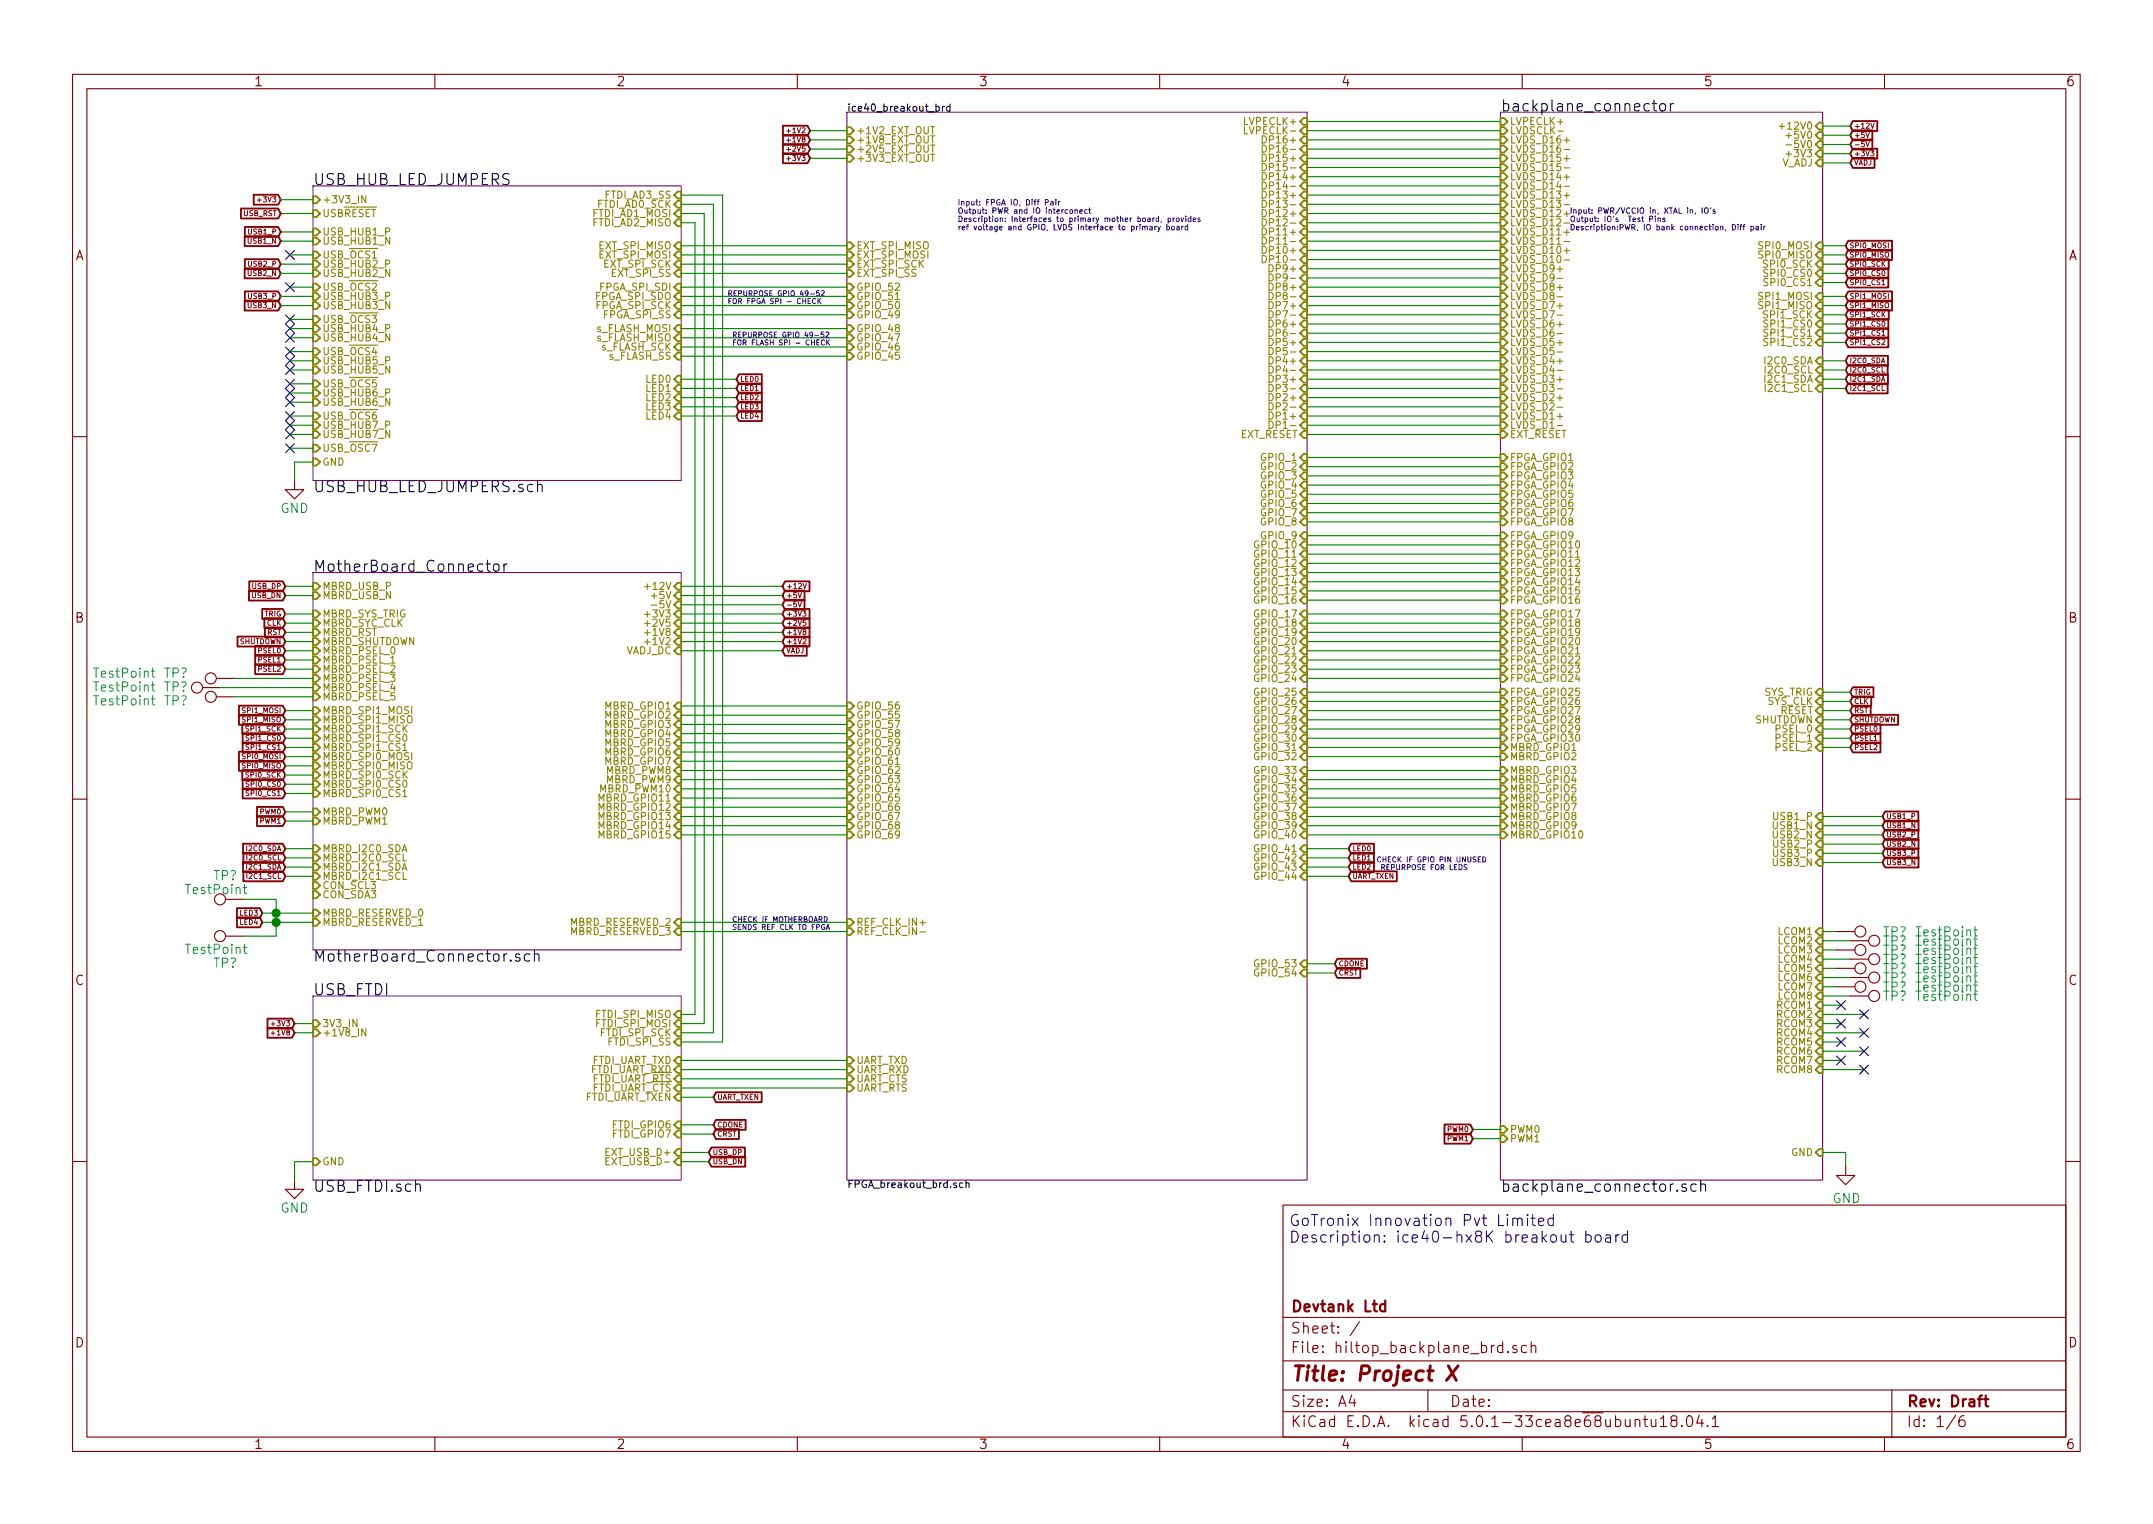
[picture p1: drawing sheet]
<svg xmlns="http://www.w3.org/2000/svg" width="297mm" height="210mm" viewBox="0 0 297 210" stroke-linecap="round" stroke-linejoin="round" font-family="sans-serif">
<defs><g id="words">
<text font-size="2.8" fill="#840000" x="178" y="190.5">Title: Project X</text>
<g font-size="2.1">
<text x="207" y="15.4">backplane_connector</text>
<text x="43.2" y="25.5">USB_HUB_LED_JUMPERS</text>
<text x="43.2" y="67.9">USB_HUB_LED_JUMPERS.sch</text>
<text x="43.2" y="78.9">MotherBoard_Connector</text>
<text x="43.2" y="137.3">USB_FTDI</text>
<text x="43.2" y="132.7">MotherBoard_Connector.sch</text>
<text x="43.2" y="164.4">USB_FTDI.sch</text>
<text x="207" y="164.4">backplane_connector.sch</text>
</g>
<g font-size="2.1" fill="#0000c2">
<text x="177.8" y="169.2">GoTronix Innovation Pvt Limited</text>
<text x="177.8" y="171.4">Description: ice40-hx8K breakout board</text>
</g>
<g font-size="2.1" fill="#840000">
<text x="178" y="184">Sheet: /</text>
<text x="178" y="181">Devtank Ltd</text>
<text x="178" y="186.7">File: hiltop_backplane_brd.sch</text>
<text x="178" y="196.9">KiCad E.D.A. kicad 5.0.1-33cea8e68ubuntu18.04.1</text>
<text x="178" y="194.1">Size: A4</text>
<text x="200" y="194.1">Date:</text>
<text x="263" y="194.1">Rev: Draft</text>
<text x="263" y="196.9">Id: 1/6</text>
</g>
<g font-size="1.8" fill="#840000">
<text x="35" y="11.9">1</text>
<text x="85" y="11.9">2</text>
<text x="135" y="11.9">3</text>
<text x="185" y="11.9">4</text>
<text x="235" y="11.9">5</text>
<text x="285" y="11.9">6</text>
<text x="10.4" y="35.9">A</text>
<text x="285.4" y="35.9">A</text>
<text x="10.4" y="85.9">B</text>
<text x="285.4" y="85.9">B</text>
<text x="10.4" y="135.9">C</text>
<text x="285.4" y="135.9">C</text>
<text x="10.4" y="185.9">D</text>
<text x="285.4" y="185.9">D</text>
<text x="35" y="199.9">1</text>
<text x="85" y="199.9">2</text>
<text x="135" y="199.9">3</text>
<text x="185" y="199.9">4</text>
<text x="235" y="199.9">5</text>
<text x="285" y="199.9">6</text>
</g>
<g font-size="1.8" fill="#008484">
<text x="38.7" y="70.8">GND</text>
<text x="13.1" y="93.5">TestPoint</text>
<text x="13.1" y="95.4">TestPoint</text>
<text x="22.6" y="93.5">TP?</text>
<text x="22.6" y="95.4">TP?</text>
<text x="13.1" y="97.3">TestPoint</text>
<text x="22.6" y="97.3">TP?</text>
<text x="25.8" y="123.4">TestPoint</text>
<text x="29.4" y="121.5">TP?</text>
<text x="25.8" y="131.6">TestPoint</text>
<text x="259.8" y="129.2">TP?</text>
<text x="264.6" y="129.2">TestPoint</text>
<text x="29.4" y="133.5">TP?</text>
<text x="38.7" y="167.3">GND</text>
<text x="252.8" y="166">GND</text>
</g>
<g font-size="1.4">
<text x="116.8" y="15.4">ice40_breakout_brd</text>
<text x="116.8" y="163.9">FPGA_breakout_brd.sch</text>
</g>
<g font-size="1.4" fill="#848400">
<text x="171.9" y="17.2">LVPECLK+</text>
<text x="208.3" y="17.2">LVPECLK+</text>
<text x="246.2" y="17.9">+12V0</text>
<text x="118.1" y="22.3">+3V3_EXT_OUT</text>
<text x="118.1" y="21.1">+2V5_EXT_OUT</text>
<text x="118.1" y="19.8">+1V8_EXT_OUT</text>
<text x="118.1" y="18.5">+1V2_EXT_OUT</text>
<text x="172.2" y="18.5">LVPECLK-</text>
<text x="174.8" y="22.3">DP15+</text>
<text x="174.8" y="19.8">DP16+</text>
<text x="175.2" y="23.6">DP15-</text>
<text x="175.2" y="21.1">DP16-</text>
<text x="208.3" y="23.6">LVDS_D15-</text>
<text x="208.3" y="22.3">LVDS_D15+</text>
<text x="208.3" y="21.1">LVDS_D16-</text>
<text x="208.3" y="19.8">LVDS_D16+</text>
<text x="208.3" y="18.5">LVDSCLK-</text>
<text x="245.8" y="23">V_ADJ</text>
<text x="247" y="19.1">+5V0</text>
<text x="247" y="21.7">+3V3</text>
<text x="247.3" y="20.4">-5V0</text>
<text x="44.4" y="28">+3V3_IN</text>
<text x="44.4" y="29.9">USBRESET</text>
<text x="81.8" y="29.9">FTDI_AD1_MOSI</text>
<text x="82.5" y="28.7">FTDI_AD0_SCK</text>
<text x="83.5" y="27.4">FTDI_AD3_SS</text>
<text x="174.8" y="29.9">DP12+</text>
<text x="174.8" y="27.4">DP13+</text>
<text x="174.8" y="24.9">DP14+</text>
<text x="175.2" y="28.7">DP13-</text>
<text x="175.2" y="26.1">DP14-</text>
<text x="208.3" y="29.9">LVDS_D12+</text>
<text x="208.3" y="28.7">LVDS_D13-</text>
<text x="208.3" y="27.4">LVDS_D13+</text>
<text x="208.3" y="26.1">LVDS_D14-</text>
<text x="208.3" y="24.9">LVDS_D14+</text>
<text x="44.4" y="32.5">USB_HUB1_P</text>
<text x="44.4" y="33.8">USB_HUB1_N</text>
<text x="44.4" y="35.7">USB_OCS1</text>
<text x="81.8" y="31.2">FTDI_AD2_MISO</text>
<text x="82.8" y="34.4">EXT_SPI_MISO</text>
<text x="82.8" y="35.7">EXT_SPI_MOSI</text>
<text x="118.1" y="34.4">EXT_SPI_MISO</text>
<text x="118.1" y="35.7">EXT_SPI_MOSI</text>
<text x="174.8" y="35">DP10+</text>
<text x="174.8" y="32.5">DP11+</text>
<text x="175.2" y="33.8">DP11-</text>
<text x="175.2" y="31.2">DP12-</text>
<text x="208.3" y="33.8">LVDS_D11-</text>
<text x="208.3" y="31.2">LVDS_D12-</text>
<text x="208.3" y="32.5">LVDS_D11+</text>
<text x="208.3" y="35">LVDS_D10+</text>
<text x="242.9" y="34.4">SPI0_MOSI</text>
<text x="242.9" y="35.7">SPI0_MISO</text>
<text x="44.4" y="36.9">USB_HUB2_P</text>
<text x="44.4" y="41.4">USB_HUB3_P</text>
<text x="44.4" y="38.2">USB_HUB2_N</text>
<text x="44.4" y="40.1">USB_OCS2</text>
<text x="82.1" y="41.4">FPGA_SPI_SDO</text>
<text x="82.9" y="40.1">FPGA_SPI_SDI</text>
<text x="83.4" y="36.9">EXT_SPI_SCK</text>
<text x="84.5" y="38.2">EXT_SPI_SS</text>
<text x="118.1" y="36.9">EXT_SPI_SCK</text>
<text x="118.1" y="38.2">EXT_SPI_SS</text>
<text x="118.1" y="41.4">GPIO_51</text>
<text x="118.1" y="40.1">GPIO_52</text>
<text x="175.2" y="36.3">DP10-</text>
<text x="175.6" y="40.1">DP8+</text>
<text x="175.6" y="37.6">DP9+</text>
<text x="175.9" y="41.4">DP8-</text>
<text x="175.9" y="38.8">DP9-</text>
<text x="208.3" y="41.4">LVDS_D8-</text>
<text x="208.3" y="38.8">LVDS_D9-</text>
<text x="208.3" y="36.3">LVDS_D10-</text>
<text x="208.3" y="37.6">LVDS_D9+</text>
<text x="208.3" y="40.1">LVDS_D8+</text>
<text x="242.9" y="41.4">SPI1_MOSI</text>
<text x="243.5" y="36.9">SPI0_SCK</text>
<text x="243.8" y="38.2">SPI0_CS0</text>
<text x="243.8" y="39.5">SPI0_CS1</text>
<text x="44.4" y="45.8">USB_HUB4_P</text>
<text x="44.4" y="42.6">USB_HUB3_N</text>
<text x="44.4" y="47.1">USB_HUB4_N</text>
<text x="44.4" y="44.5">USB_OCS3</text>
<text x="82.2" y="42.6">FPGA_SPI_SCK</text>
<text x="82.3" y="45.8">s_FLASH_MOSI</text>
<text x="82.3" y="47.1">s_FLASH_MISO</text>
<text x="83.3" y="43.9">FPGA_SPI_SS</text>
<text x="118.1" y="47.1">GPIO_47</text>
<text x="118.1" y="45.8">GPIO_48</text>
<text x="118.1" y="43.9">GPIO_49</text>
<text x="118.1" y="42.6">GPIO_50</text>
<text x="175.6" y="47.7">DP5+</text>
<text x="175.6" y="45.2">DP6+</text>
<text x="175.6" y="42.6">DP7+</text>
<text x="175.9" y="46.5">DP6-</text>
<text x="175.9" y="43.9">DP7-</text>
<text x="208.3" y="46.5">LVDS_D6-</text>
<text x="208.3" y="43.9">LVDS_D7-</text>
<text x="208.3" y="42.6">LVDS_D7+</text>
<text x="208.3" y="45.2">LVDS_D6+</text>
<text x="208.3" y="47.7">LVDS_D5+</text>
<text x="242.9" y="42.6">SPI1_MISO</text>
<text x="243.5" y="43.9">SPI1_SCK</text>
<text x="243.8" y="45.2">SPI1_CS0</text>
<text x="243.8" y="46.5">SPI1_CS1</text>
<text x="243.8" y="47.7">SPI1_CS2</text>
<text x="44.4" y="50.3">USB_HUB5_P</text>
<text x="44.4" y="51.5">USB_HUB5_N</text>
<text x="44.4" y="53.4">USB_OCS5</text>
<text x="44.4" y="49">USB_OCS4</text>
<text x="82.9" y="48.4">s_FLASH_SCK</text>
<text x="84" y="49.6">s_FLASH_SS</text>
<text x="89.2" y="52.8">LED0</text>
<text x="118.1" y="49.6">GPIO_45</text>
<text x="118.1" y="48.4">GPIO_46</text>
<text x="175.6" y="52.8">DP3+</text>
<text x="175.6" y="50.3">DP4+</text>
<text x="175.9" y="51.5">DP4-</text>
<text x="175.9" y="49">DP5-</text>
<text x="208.3" y="51.5">LVDS_D4-</text>
<text x="208.3" y="49">LVDS_D5-</text>
<text x="208.3" y="50.3">LVDS_D4+</text>
<text x="208.3" y="52.8">LVDS_D3+</text>
<text x="243.6" y="50.3">I2C0_SDA</text>
<text x="243.6" y="52.8">I2C1_SDA</text>
<text x="243.8" y="51.5">I2C0_SCL</text>
<text x="44.4" y="54.7">USB_HUB6_P</text>
<text x="44.4" y="59.2">USB_HUB7_P</text>
<text x="44.4" y="56">USB_HUB6_N</text>
<text x="44.4" y="57.9">USB_OCS6</text>
<text x="89.2" y="54.1">LED1</text>
<text x="89.2" y="55.3">LED2</text>
<text x="89.2" y="56.6">LED3</text>
<text x="89.2" y="57.9">LED4</text>
<text x="175.6" y="57.9">DP1+</text>
<text x="175.6" y="55.3">DP2+</text>
<text x="175.9" y="59.2">DP1-</text>
<text x="175.9" y="56.6">DP2-</text>
<text x="175.9" y="54.1">DP3-</text>
<text x="208.3" y="59.2">LVDS_D1-</text>
<text x="208.3" y="56.6">LVDS_D2-</text>
<text x="208.3" y="54.1">LVDS_D3-</text>
<text x="208.3" y="55.3">LVDS_D2+</text>
<text x="208.3" y="57.9">LVDS_D1+</text>
<text x="243.8" y="54.1">I2C1_SCL</text>
<text x="44.4" y="64.2">GND</text>
<text x="44.4" y="60.4">USB_HUB7_N</text>
<text x="44.4" y="62.3">USB_OSC7</text>
<text x="171" y="60.4">EXT_RESET</text>
<text x="174.1" y="63.6">GPIO_1</text>
<text x="174.1" y="64.9">GPIO_2</text>
<text x="208.3" y="60.4">EXT_RESET</text>
<text x="208.3" y="63.6">FPGA_GPIO1</text>
<text x="208.3" y="64.9">FPGA_GPIO2</text>
<text x="174.1" y="66.1">GPIO_3</text>
<text x="174.1" y="67.4">GPIO_4</text>
<text x="174.1" y="68.7">GPIO_5</text>
<text x="174.1" y="69.9">GPIO_6</text>
<text x="174.1" y="71.2">GPIO_7</text>
<text x="208.3" y="66.1">FPGA_GPIO3</text>
<text x="208.3" y="67.4">FPGA_GPIO4</text>
<text x="208.3" y="68.7">FPGA_GPIO5</text>
<text x="208.3" y="69.9">FPGA_GPIO6</text>
<text x="208.3" y="71.2">FPGA_GPIO7</text>
<text x="173.4" y="75.7">GPIO_10</text>
<text x="173.4" y="76.9">GPIO_11</text>
<text x="174.1" y="72.5">GPIO_8</text>
<text x="174.1" y="74.4">GPIO_9</text>
<text x="208.3" y="72.5">FPGA_GPIO8</text>
<text x="208.3" y="74.4">FPGA_GPIO9</text>
<text x="208.3" y="75.7">FPGA_GPIO10</text>
<text x="208.3" y="76.9">FPGA_GPIO11</text>
<text x="44.4" y="81.4">MBRD_USB_P</text>
<text x="44.4" y="82.6">MBRD_USB_N</text>
<text x="89.5" y="81.4">+12V</text>
<text x="90.2" y="82.6">+5V</text>
<text x="90.6" y="83.9">-5V</text>
<text x="173.4" y="78.2">GPIO_12</text>
<text x="173.4" y="79.5">GPIO_13</text>
<text x="173.4" y="80.7">GPIO_14</text>
<text x="173.4" y="82">GPIO_15</text>
<text x="173.4" y="83.3">GPIO_16</text>
<text x="208.3" y="78.2">FPGA_GPIO12</text>
<text x="208.3" y="79.5">FPGA_GPIO13</text>
<text x="208.3" y="80.7">FPGA_GPIO14</text>
<text x="208.3" y="82">FPGA_GPIO15</text>
<text x="208.3" y="83.3">FPGA_GPIO16</text>
<text x="44.4" y="87.7">MBRD_RST</text>
<text x="44.4" y="89">MBRD_SHUTDOWN</text>
<text x="44.4" y="86.5">MBRD_SYC_CLK</text>
<text x="44.4" y="85.2">MBRD_SYS_TRIG</text>
<text x="89.5" y="85.2">+3V3</text>
<text x="89.5" y="86.5">+2V5</text>
<text x="89.5" y="87.7">+1V8</text>
<text x="89.5" y="89">+1V2</text>
<text x="173.4" y="85.2">GPIO_17</text>
<text x="173.4" y="86.5">GPIO_18</text>
<text x="173.4" y="87.7">GPIO_19</text>
<text x="173.4" y="89">GPIO_20</text>
<text x="208.3" y="85.2">FPGA_GPIO17</text>
<text x="208.3" y="86.5">FPGA_GPIO18</text>
<text x="208.3" y="87.7">FPGA_GPIO19</text>
<text x="208.3" y="89">FPGA_GPIO20</text>
<text x="44.4" y="90.3">MBRD_PSEL_0</text>
<text x="44.4" y="91.5">MBRD_PSEL_1</text>
<text x="44.4" y="92.8">MBRD_PSEL_2</text>
<text x="44.4" y="94.1">MBRD_PSEL_3</text>
<text x="44.4" y="95.3">MBRD_PSEL_4</text>
<text x="86.3" y="90.3">VADJ_DC</text>
<text x="173.4" y="90.3">GPIO_21</text>
<text x="173.4" y="91.5">GPIO_22</text>
<text x="173.4" y="92.8">GPIO_23</text>
<text x="173.4" y="94.1">GPIO_24</text>
<text x="173.4" y="96">GPIO_25</text>
<text x="208.3" y="90.3">FPGA_GPIO21</text>
<text x="208.3" y="91.5">FPGA_GPIO22</text>
<text x="208.3" y="92.8">FPGA_GPIO23</text>
<text x="208.3" y="94.1">FPGA_GPIO24</text>
<text x="208.3" y="96">FPGA_GPIO25</text>
<text x="243.4" y="96">SYS_TRIG</text>
<text x="44.4" y="98.5">MBRD_SPI1_MOSI</text>
<text x="44.4" y="99.8">MBRD_SPI1_MISO</text>
<text x="44.4" y="101.1">MBRD_SPI1_SCK</text>
<text x="44.4" y="96.6">MBRD_PSEL_5</text>
<text x="83.6" y="97.9">MBRD_GPIO1</text>
<text x="83.6" y="99.2">MBRD_GPIO2</text>
<text x="83.6" y="100.4">MBRD_GPIO3</text>
<text x="83.6" y="101.7">MBRD_GPIO4</text>
<text x="118.1" y="100.4">GPIO_57</text>
<text x="118.1" y="101.7">GPIO_58</text>
<text x="118.1" y="97.9">GPIO_56</text>
<text x="118.1" y="99.2">GPIO_55</text>
<text x="173.4" y="97.3">GPIO_26</text>
<text x="173.4" y="98.5">GPIO_27</text>
<text x="173.4" y="99.8">GPIO_28</text>
<text x="173.4" y="101.1">GPIO_29</text>
<text x="208.3" y="97.3">FPGA_GPIO26</text>
<text x="208.3" y="98.5">FPGA_GPIO27</text>
<text x="208.3" y="99.8">FPGA_GPIO28</text>
<text x="208.3" y="101.1">FPGA_GPIO29</text>
<text x="242.1" y="99.8">SHUTDOWN</text>
<text x="243.8" y="97.3">SYS_CLK</text>
<text x="245.1" y="101.1">PSEL_0</text>
<text x="245.6" y="98.5">RESET</text>
<text x="44.4" y="102.3">MBRD_SPI1_CS0</text>
<text x="44.4" y="103.6">MBRD_SPI1_CS1</text>
<text x="44.4" y="104.9">MBRD_SPI0_MOSI</text>
<text x="44.4" y="106.1">MBRD_SPI0_MISO</text>
<text x="44.4" y="107.4">MBRD_SPI0_SCK</text>
<text x="83.6" y="103">MBRD_GPIO5</text>
<text x="83.6" y="104.2">MBRD_GPIO6</text>
<text x="83.6" y="105.5">MBRD_GPIO7</text>
<text x="83.7" y="106.8">MBRD_PWM8</text>
<text x="118.1" y="103">GPIO_59</text>
<text x="118.1" y="104.2">GPIO_60</text>
<text x="118.1" y="105.5">GPIO_61</text>
<text x="118.1" y="106.8">GPIO_62</text>
<text x="173.4" y="102.3">GPIO_30</text>
<text x="173.4" y="103.6">GPIO_31</text>
<text x="173.4" y="104.9">GPIO_32</text>
<text x="173.4" y="106.8">GPIO_33</text>
<text x="208.3" y="102.3">FPGA_GPIO30</text>
<text x="208.3" y="103.6">MBRD_GPIO1</text>
<text x="208.3" y="104.9">MBRD_GPIO2</text>
<text x="208.3" y="106.8">MBRD_GPIO3</text>
<text x="245.1" y="102.3">PSEL_1</text>
<text x="245.1" y="103.6">PSEL_2</text>
<text x="44.4" y="112.5">MBRD_PWM0</text>
<text x="44.4" y="113.8">MBRD_PWM1</text>
<text x="44.4" y="108.7">MBRD_SPI0_CS0</text>
<text x="44.4" y="110">MBRD_SPI0_CS1</text>
<text x="82.9" y="110.6">MBRD_GPIO11</text>
<text x="82.9" y="111.9">MBRD_GPIO12</text>
<text x="82.9" y="113.1">MBRD_GPIO13</text>
<text x="82.9" y="109.3">MBRD_PWM10</text>
<text x="83.7" y="108">MBRD_PWM9</text>
<text x="118.1" y="108">GPIO_63</text>
<text x="118.1" y="109.3">GPIO_64</text>
<text x="118.1" y="110.6">GPIO_65</text>
<text x="118.1" y="111.9">GPIO_66</text>
<text x="118.1" y="113.1">GPIO_67</text>
<text x="173.4" y="108">GPIO_34</text>
<text x="173.4" y="109.3">GPIO_35</text>
<text x="173.4" y="110.6">GPIO_36</text>
<text x="173.4" y="111.9">GPIO_37</text>
<text x="173.4" y="113.1">GPIO_38</text>
<text x="208.3" y="113.1">MBRD_GPIO8</text>
<text x="208.3" y="108">MBRD_GPIO4</text>
<text x="208.3" y="109.3">MBRD_GPIO5</text>
<text x="208.3" y="110.6">MBRD_GPIO6</text>
<text x="208.3" y="111.9">MBRD_GPIO7</text>
<text x="244.9" y="113.1">USB1_P</text>
<text x="44.4" y="117.6">MBRD_I2C0_SDA</text>
<text x="44.4" y="118.8">MBRD_I2C0_SCL</text>
<text x="82.9" y="114.4">MBRD_GPIO14</text>
<text x="82.9" y="115.7">MBRD_GPIO15</text>
<text x="118.1" y="114.4">GPIO_68</text>
<text x="118.1" y="115.7">GPIO_69</text>
<text x="173.4" y="114.4">GPIO_39</text>
<text x="173.4" y="115.7">GPIO_40</text>
<text x="173.4" y="117.6">GPIO_41</text>
<text x="173.4" y="118.8">GPIO_42</text>
<text x="208.3" y="114.4">MBRD_GPIO9</text>
<text x="208.3" y="115.7">MBRD_GPIO10</text>
<text x="244.8" y="114.4">USB1_N</text>
<text x="244.8" y="115.7">USB2_N</text>
<text x="244.8" y="119.5">USB3_N</text>
<text x="244.9" y="116.9">USB2_P</text>
<text x="244.9" y="118.2">USB3_P</text>
<text x="44.4" y="120.1">MBRD_I2C1_SDA</text>
<text x="44.4" y="121.4">MBRD_I2C1_SCL</text>
<text x="44.4" y="123.9">CON_SDA3</text>
<text x="44.4" y="122.7">CON_SCL3</text>
<text x="173.4" y="120.1">GPIO_43</text>
<text x="173.4" y="121.4">GPIO_44</text>
<text x="44.4" y="126.5">MBRD_RESERVED_0</text>
<text x="44.4" y="127.7">MBRD_RESERVED_1</text>
<text x="78.7" y="127.7">MBRD_RESERVED_2</text>
<text x="78.7" y="129">MBRD_RESERVED_3</text>
<text x="118.1" y="127.7">REF_CLK_IN+</text>
<text x="118.1" y="129">REF_CLK_IN-</text>
<text x="245.4" y="129">LCOM1</text>
<text x="245.4" y="130.3">LCOM2</text>
<text x="245.4" y="131.5">LCOM3</text>
<text x="173.4" y="133.4">GPIO_53</text>
<text x="173.4" y="134.7">GPIO_54</text>
<text x="245.4" y="132.8">LCOM4</text>
<text x="245.4" y="134.1">LCOM5</text>
<text x="245.4" y="135.4">LCOM6</text>
<text x="245.4" y="136.6">LCOM7</text>
<text x="245.4" y="137.9">LCOM8</text>
<text x="44.4" y="141.7">3V3_IN</text>
<text x="44.4" y="143">+1V8_IN</text>
<text x="82.4" y="141.7">FTDI_SPI_MOSI</text>
<text x="82.4" y="140.4">FTDI_SPI_MISO</text>
<text x="83" y="143">FTDI_SPI_SCK</text>
<text x="245.2" y="139.2">RCOM1</text>
<text x="245.2" y="140.4">RCOM2</text>
<text x="245.2" y="141.7">RCOM3</text>
<text x="245.2" y="143">RCOM4</text>
<text x="81.4" y="148.1">FTDI_UART_RXD</text>
<text x="81.5" y="146.8">FTDI_UART_TXD</text>
<text x="81.5" y="149.3">FTDI_UART_RTS</text>
<text x="84.1" y="144.2">FTDI_SPI_SS</text>
<text x="118.1" y="146.8">UART_TXD</text>
<text x="118.1" y="148.1">UART_RXD</text>
<text x="118.1" y="149.3">UART_CTS</text>
<text x="245.2" y="144.2">RCOM5</text>
<text x="245.2" y="145.5">RCOM6</text>
<text x="245.2" y="146.8">RCOM7</text>
<text x="245.2" y="148.1">RCOM8</text>
<text x="80.6" y="151.9">FTDI_UART_TXEN</text>
<text x="81.5" y="150.6">FTDI_UART_CTS</text>
<text x="84.7" y="155.7">FTDI_GPIO6</text>
<text x="118.1" y="150.6">UART_RTS</text>
<text x="44.4" y="160.8">GND</text>
<text x="83.8" y="159.5">EXT_USB_D+</text>
<text x="84.2" y="160.8">EXT_USB_D-</text>
<text x="84.7" y="156.9">FTDI_GPIO7</text>
<text x="208.3" y="156.3">PWM0</text>
<text x="208.3" y="157.6">PWM1</text>
<text x="247.1" y="159.5">GND</text>
</g>
<g font-size="1.1" fill="#0000c2">
<text x="132.1" y="28.3">Input: FPGA IO, Diff Pair</text>
<text x="132.1" y="29.5">Output: PWR and IO interconect</text>
<text x="216.5" y="29.5">Input: PWR/VCCIO in, XTAL in, IO's</text>
<text x="132.1" y="30.6">Description: Interfaces to primary mother board, provides</text>
<text x="132.1" y="31.8">ref voltage and GPIO, LVDS interface to primary board</text>
<text x="216.5" y="30.6">Output: IO's Test Pins</text>
<text x="216.5" y="31.8">Description:PWR, IO bank connection, Diff pair</text>
</g>
<g font-size="1" fill="#840000">
<text x="255.8" y="17.7">+12V</text>
<text x="108.9" y="18.4">+1V2</text>
<text x="108.9" y="19.7">+1V8</text>
<text x="108.9" y="20.9">+2V5</text>
<text x="108.9" y="22.2">+3V3</text>
<text x="255.8" y="19">+5V</text>
<text x="255.8" y="21.6">+3V3</text>
<text x="255.8" y="22.8">VADJ</text>
<text x="255.8" y="20.3">-5V</text>
<text x="33.6" y="29.8">USB_RST</text>
<text x="35.9" y="27.9">+3V3</text>
<text x="34.3" y="33.6">USB1_N</text>
<text x="34.4" y="32.4">USB1_P</text>
<text x="255.1" y="34.3">SPI0_MOSI</text>
<text x="255.1" y="35.5">SPI0_MISO</text>
<text x="34.3" y="38.1">USB2_N</text>
<text x="34.4" y="36.8">USB2_P</text>
<text x="34.4" y="41.2">USB3_P</text>
<text x="255.1" y="36.8">SPI0_SCK</text>
<text x="255.1" y="38.1">SPI0_CS0</text>
<text x="255.1" y="39.3">SPI0_CS1</text>
<text x="255.1" y="41.2">SPI1_MOSI</text>
<text x="34.3" y="42.5">USB3_N</text>
<text x="255.1" y="42.5">SPI1_MISO</text>
<text x="255.1" y="43.8">SPI1_SCK</text>
<text x="255.1" y="45.1">SPI1_CS0</text>
<text x="255.1" y="46.3">SPI1_CS1</text>
<text x="255.1" y="47.6">SPI1_CS2</text>
<text x="102.1" y="52.7">LED0</text>
<text x="102.1" y="53.9">LED1</text>
<text x="255.1" y="50.1">I2C0_SDA</text>
<text x="255.1" y="51.4">I2C0_SCL</text>
<text x="255.1" y="52.7">I2C1_SDA</text>
<text x="255.1" y="53.9">I2C1_SCL</text>
<text x="102.1" y="55.2">LED2</text>
<text x="102.1" y="56.5">LED3</text>
<text x="102.1" y="57.8">LED4</text>
<text x="34.8" y="82.5">USB_DN</text>
<text x="34.9" y="81.2">USB_DP</text>
<text x="108.4" y="83.8">-5V</text>
<text x="108.4" y="82.5">+5V</text>
<text x="108.4" y="81.2">+12V</text>
<text x="33" y="88.9">SHUTDOWN</text>
<text x="36.5" y="85.1">TRIG</text>
<text x="36.9" y="86.3">CLK</text>
<text x="36.9" y="87.6">RST</text>
<text x="108.4" y="88.9">+1V2</text>
<text x="108.4" y="87.6">+1V8</text>
<text x="108.4" y="86.3">+2V5</text>
<text x="108.4" y="85.1">+3V3</text>
<text x="35.7" y="90.1">PSEL0</text>
<text x="35.7" y="91.4">PSEL1</text>
<text x="35.7" y="92.7">PSEL2</text>
<text x="108.4" y="90.1">VADJ</text>
<text x="255.8" y="95.9">TRIG</text>
<text x="33.7" y="98.4">SPI1_MOSI</text>
<text x="33.7" y="99.7">SPI1_MISO</text>
<text x="34.1" y="100.9">SPI1_SCK</text>
<text x="255.8" y="97.1">CLK</text>
<text x="255.8" y="98.4">RST</text>
<text x="255.8" y="99.7">SHUTDOWN</text>
<text x="255.8" y="100.9">PSEL0</text>
<text x="33.7" y="104.7">SPI0_MOSI</text>
<text x="33.7" y="106">SPI0_MISO</text>
<text x="34.1" y="107.3">SPI0_SCK</text>
<text x="34.3" y="102.2">SPI1_CS0</text>
<text x="34.3" y="103.5">SPI1_CS1</text>
<text x="255.8" y="102.2">PSEL1</text>
<text x="255.8" y="103.5">PSEL2</text>
<text x="34.3" y="108.6">SPI0_CS0</text>
<text x="34.3" y="109.8">SPI0_CS1</text>
<text x="35.9" y="112.4">PWM0</text>
<text x="35.9" y="113.6">PWM1</text>
<text x="260.2" y="113">USB1_P</text>
<text x="34.2" y="117.4">I2C0_SDA</text>
<text x="34.2" y="120">I2C1_SDA</text>
<text x="34.3" y="118.7">I2C0_SCL</text>
<text x="186.5" y="117.4">LED0</text>
<text x="186.5" y="118.7">LED1</text>
<text x="186.5" y="120">LED2</text>
<text x="260.2" y="114.3">USB1_N</text>
<text x="260.2" y="115.5">USB2_P</text>
<text x="260.2" y="116.8">USB2_N</text>
<text x="260.2" y="118.1">USB3_P</text>
<text x="260.2" y="119.3">USB3_N</text>
<text x="34.3" y="121.3">I2C1_SCL</text>
<text x="186.5" y="121.3">UART_TXEN</text>
<text x="33.2" y="126.3">LED3</text>
<text x="33.2" y="127.6">LED4</text>
<text x="184.6" y="133.3">CDONE</text>
<text x="184.6" y="134.6">CRST</text>
<text x="37.8" y="141.6">+3V3</text>
<text x="37.8" y="142.8">+1V8</text>
<text x="98.9" y="155.5">CDONE</text>
<text x="98.9" y="151.7">UART_TXEN</text>
<text x="98.3" y="159.4">USB_DP</text>
<text x="98.3" y="160.6">USB_DN</text>
<text x="98.9" y="156.8">CRST</text>
<text x="199.7" y="156.2">PWM0</text>
<text x="199.7" y="157.4">PWM1</text>
</g>
<g font-size="1" fill="#0000c2">
<text x="100.3" y="40.9">REPURPOSE GPIO 49-52</text>
<text x="100.3" y="41.9">FOR FPGA SPI - CHECK</text>
<text x="101" y="46.6">REPURPOSE GPIO 49-52</text>
<text x="101" y="47.6">FOR FLASH SPI - CHECK</text>
<text x="189.9" y="119">CHECK IF GPIO PIN UNUSED</text>
<text x="190.1" y="120">REPURPOSE FOR LEDS</text>
<text x="101" y="127.2">CHECK IF MOTHERBOARD</text>
<text x="101" y="128.3">SENDS REF CLK TO FPGA</text>
</g>
</g></defs>
<g fill="none" stroke="#840000" stroke-width=".15">
<path d="M10 10.3h277v189.9h-277zM12 12.2h273v186.1h-273zM60 10.3v1.9M110 10.3v1.9M160 10.3v1.9M210 10.3v1.9M260 10.3v1.9M10 60.2h2M40.6 66.3v1.3h1.3l-1.3 1.2-1.2-1.2h1.2M285 60.2h2M27.9 94.9h2.6M29.8 93.6h2.6"/>
<path d="M29.8 96.1h2.6M10 110.3h2M285 110.3h2M31.1 124.1h2.6M31.1 129.2h2.6M253.4 128.5h2.5M253.4 131.1h2.5M253.4 133.6h2.5M253.4 136.1h2.5M255.3 129.8h2.5M255.3 132.3h2.5M255.3 134.9h2.5"/>
<path d="M255.3 137.4h2.5M10 160.2h2M40.6 162.8v1.3h1.3l-1.3 1.2-1.2-1.2h1.2M177 166.3h108v32h-108zM254.6 160.9v1.3h1.3l-1.3 1.2-1.2-1.2h1.2M285 160.2h2M60 198.3v1.9M110 198.3v1.9M160 198.3v1.9M177 194.8h108M177 191.8h108M177 187.8h108"/>
<path d="M177 181.8h108M186.5 192.5l-.4 1h1M186.8 193v1M187.6 182.3l-1.3 2M197 191.8v3M207.3 185.7a.5 .5 0 0 0-.6 0l-.1 .6a.47 .47 0 0 0 .6 .3l.1-.1M207.3 185.1v1.5M208.1 186.5v.1l-.1-.1h.1v.1M209.2 185.7l-.3-.1-.2 .3a.48 .48 0 0 0 .5 .3l.1 .1-.1 .2-.1 .1-.4-.1M210 198.3v1.9M210.6 185.7a.53 .53 0 0 0-.6 0v.8a.53 .53 0 0 0 .6 0M211.3 185.7a.38 .38 0 0 1 .6 .1v.8"/>
<path d="M211.3 185.1v1.5M226.7 195.8h.6M226.9 195.3v1.3l.3 .2h.1M227.8 195.8l.1 .9a.4 .4 0 0 0 .5 0M228.4 195.8v1M229.1 195.8l.3-.3 .1-.2v1.5M229.1 196.8h.8M230.8 196l-.2-.2v-.3a.48 .48 0 0 1 .6-.1l.2 .2-.2 .3-.5 .1a.51 .51 0 0 0 0 .7 .48 .48 0 0 0 .6 0 .48 .48 0 0 0-.2-.7M232 196.7v.1v-.1v.1M232.9 195.4a.37 .37 0 0 1 .6 .2 .77 .77 0 0 1-.5 1.2l-.2-.1a1.26 1.26 0 0 1 .1-1.3zM234.4 195.2l-.3 1.1h.9M234.8 195.8v1"/>
<path d="M235.6 196.7h.1l-.1 .1-.1-.1h.1v.1M236.2 195.8l.3-.3 .2-.2v1.5M236.2 196.8h.9M260 198.3v1.9M261 191.8v6.5M269.8 195.2l-1.2 2M271 195.3a.62 .62 0 0 0-.7 .7v.5a.48 .48 0 0 0 .7 .2l.1-.2-.1-.5a.48 .48 0 0 0-.7 .2"/>
<circle cx="27.2" cy="94.9" r=".76"/>
<circle cx="29.1" cy="96.1" r=".76"/>
<circle cx="29.1" cy="93.6" r=".76"/>
<circle cx="30.4" cy="124.1" r=".76"/>
<circle cx="30.4" cy="129.2" r=".76"/>
<circle cx="256.7" cy="131.1" r=".76"/>
<circle cx="256.7" cy="136.1" r=".76"/>
<circle cx="256.7" cy="128.5" r=".76"/>
<circle cx="256.7" cy="133.6" r=".76"/>
<circle cx="258.6" cy="132.3" r=".76"/>
<circle cx="258.6" cy="137.4" r=".76"/>
<circle cx="258.6" cy="134.9" r=".76"/>
<circle cx="258.6" cy="129.8" r=".76"/>
</g>
<path d="M191.1 179.4v1.5M191.1 180a.48 .48 0 0 0-.6 .1l-.1 .1 .1 .6a.48 .48 0 0 0 .6 0M273.7 193h.6M274 192.5v1.3v.1l.3 .1" fill="none" stroke="#840000" stroke-width=".3"/>
<path d="M199.8 188.4l1.1 2M201.2 188.4l-1.6 2" fill="none" stroke="#840000" stroke-width=".41"/>
<g fill="none" stroke="#0000c2" stroke-width=".15">
<path d="M208.7 168.2a.4 .4 0 0 1 .7 .1v.8M208.7 168.1v1M209.4 168.3l.2-.2h.3l.1 1M210.7 167.6h.1h-.1v.1M210.7 168.1v1M211.3 168.1h.5M211.5 167.6v1.3v.1l.3 .1M212.3 168.6l.7-.2-.1-.3h-.4l-.2 .2v.7l.2 .1 .4-.1M214.3 168.1a.48 .48 0 0 0-.7 .2v.6a.48 .48 0 0 0 .7 .1M214.3 167.6v1.5M215.4 170.4l.1 .9 .3 .1 .2-.2M216 170.4v1"/>
<path d="M216.5 170.4h.6M216.8 169.8v1.3v.2l.3 .1M218.8 170.4a.48 .48 0 0 1 .7 .2v.6a.48 .48 0 0 1-.7 .1M218.8 169.8v1.6M220.2 170.5a.44 .44 0 0 1 .7 .1v.5a.42 .42 0 0 1-.4 .3 .42 .42 0 0 1-.4-.3zM221.6 170.4h.1h.4l.1 1M222.2 170.7l-.5 .1a.31 .31 0 0 0-.2 .3 .31 .31 0 0 0 .2 .3l.5-.1M222.9 170.4v1M223.4 170.4h-.3l-.2 .2M224.5 170.4a.48 .48 0 0 0-.7 .2l.1 .6a.48 .48 0 0 0 .6 .1M224.5 169.8v1.6"/>
</g>
<g fill="none" stroke="#0000c2" stroke-width=".14">
<path d="M144.2 27.9h.4v-.3l-.4-.1v.8M145 27.8h.2l.1 .1v.4M145.3 28l-.4 .1 .1 .2h.3M145.7 27.5v.1M145.7 27.8v.5M146 27.8v.5M146.3 27.8l-.3 .1M147.6 29l.1-.1 .3 .1-.1 .4h-.2zM148.3 29h.3v.4M148.3 28.9v.5M149 29.2l.3-.1v-.1l-.2-.1-.1 .1v.4h.3M150 29l-.2-.1-.2 .2 .1 .3h.3"/>
<path d="M150.2 28.9h.3M150.3 28.7v.6l.2 .1M158 31.3l.1-.1 .2 .1v.4M158.6 31.3h.4v.4M159 31.4l-.4 .1v.2h.4M159.3 30.1l-.2 .1M159.3 31.2v.5M159.6 31.2l-.3 .2M159.7 31.2l.2 .5M159.8 29.8v.8h-.2l-.1-.4 .1-.1h.2M160.1 31.2l-.4 .8M160.2 30.6v.1"/>
<path d="M161 31.3l.2-.1 .1 .2v.3h-.3M161 31v.7M161.2 30.1h.2l.1 .1-.1 .4h-.2M161.2 30.1v.7M161.7 31.3l.1-.1 .2 .1v.4h-.3zM161.8 30.1v.5M162.1 30.1l-.3 .1M162.3 30.1h.1h.2v.5h-.2zM162.4 31.3l.2-.1 .1 .1v.4M162.7 31.4l-.4 .1 .1 .2h.3M162.9 30.1l.2 .5 .2-.5M163 31.2v.5"/>
<path d="M163.3 31.2l-.3 .2M163.6 29.8v.1M163.6 30.1v.5M163.9 31.3l-.3-.1-.1 .2 .1 .3h.3M163.9 31v.7M164.3 29.8v.8h-.3v-.5h.3M164.6 30.3l.4-.1-.1-.1h-.3v.4l.1 .1h.2M165.6 30.1h-.2l-.1 .1v.1l.3 .1v.2h-.3M227.6 30.2h.4v-.3l-.4-.1v.8M228.4 30.1v.5M228.8 30.1h.2l.1 .5M228.8 30.1v.5"/>
<path d="M229.7 30.1h-.2l-.1 .1v.1l.3 .1v.2h-.3M233.9 29.4v.1M234.8 28.7v.7M235.2 28.8l.3-.1 .2 .2-.1 .4-.3 .1a.54 .54 0 0 1-.1-.6zM236 28.7v.1M236.6 29l-.2-.1-.1 .1 .1 .2h.2v.2h-.3M239 31a.38 .38 0 0 1 .4 .3 .38 .38 0 0 1-.4 .4zM239.8 31h.1M239.8 31.2v.5M240 31.2h.3M240.3 31l-.2 .1v.6M240.5 31.2h.2"/>
<path d="M240.7 31l-.1 .1v.6M241.6 31.3l.2-.1 .2 .2-.1 .3h-.3M241.6 31.2v.8M242.3 31.3h.3v.4M242.6 31.4l-.4 .1 .1 .2h.3M243 31h.1M243 31.2v.5M243.3 31.2v.5M243.5 31.2l-.2 .2M112.5 41.2a.32 .32 0 0 0-.4 .3 .32 .32 0 0 0 .4 .3M112.9 41.2v.7M113 41.5l.3 .4"/>
<path d="M113 40.1h-.3l-.1 .4 .4-.1 .1 .3-.2 .1h-.3M113.3 41.2l-.4 .4M113.3 40.2l.3-.1 .1 .2-.4 .5h.4M113.6 45.8h-.3v.4l.3-.1 .1 .3-.2 .1h-.2M113.7 47a.32 .32 0 0 0-.4 .3 .32 .32 0 0 0 .4 .2M113.9 45.9l.3-.1 .2 .2-.5 .5h.5M114 46.9v.7M114.1 47.2l.4 .4M114.5 46.9l-.5 .4M202.4 119.3h-.3h-.1v.3l.3 .1 .1 .2-.2 .1h-.2M203.9 118.6h.3M204.3 118.2h-.4v.7h.4"/>
<path d="M204.6 118.2a.36 .36 0 0 1 .4 .4 .36 .36 0 0 1-.4 .3zM113.7 126.5a.36 .36 0 0 1 .4 .3 .36 .36 0 0 1-.4 .4zM114 128.2l.2-.7 .3 .7M114 128h.4"/>
</g>
<g fill="none" stroke="#008400" stroke-width=".15">
<path d="M111.8 18h5M111.8 19.3h5M180.3 16.8h26.7M180.3 18h26.7M180.3 19.3h26.7M251.5 17.4h3.8M251.5 18.7h3.8M251.5 19.9h3.8M38.7 29.5h4.5M38.7 32h4.5M38.7 33.3h4.5M38.7 36.4h4.5"/>
<path d="M38.7 37.7h4.5M38.7 27.6h4.5M40 39.6h3.2M40 35.2h3.2M94 29.5h3.2v111.7h-3.2M94 28.2h4.4v114.3h-4.4M94 26.9h5.7v116.9h-5.7M94 39.6h22.8M94 30.7h1.9v109.2h-1.9M94 36.4h22.8M94 37.7h22.8M94 33.9h22.8"/>
<path d="M94 35.2h22.8M111.8 20.6h5M111.8 21.8h5M180.3 20.6h26.7M180.3 21.8h26.7M180.3 23.1h26.7M180.3 24.4h26.7M180.3 26.9h26.7M180.3 29.5h26.7M180.3 32h26.7M180.3 34.5h26.7M180.3 37.1h26.7"/>
<path d="M180.3 39.6h26.7M180.3 25.6h26.7M180.3 28.2h26.7M180.3 30.7h26.7M180.3 33.3h26.7M180.3 35.8h26.7M180.3 38.3h26.7M251.5 36.4h3.1M251.5 37.7h3.1M251.5 33.9h3.1M251.5 35.2h3.1M251.5 39h3.1"/>
<path d="M251.5 21.2h3.8M251.5 22.5h3.8M38.7 42.2h4.5M38.7 40.9h4.5M40 49.8h3.2M40 57.4h3.2M40 59.9h3.2M40 48.5h3.2M40 51h3.2M40 58.7h3.2M40 55.5h3.2M40 54.2h3.2"/>
<path d="M40 53h3.2M40 46.6h3.2M40 45.3h3.2M40 44.1h3.2M94 42.2h22.8M94 52.3h7.6M94 54.9h7.6M94 57.4h7.6M94 40.9h22.8M94 43.4h22.8M94 53.6h7.6M94 56.1h7.6"/>
<path d="M94 46.6h22.8M94 45.3h22.8M94 47.9h22.8M94 49.1h22.8M180.3 42.2h26.7M180.3 44.7h26.7M180.3 47.2h26.7M180.3 49.8h26.7M180.3 52.3h26.7M180.3 54.9h26.7M180.3 57.4h26.7M180.3 59.9h26.7"/>
<path d="M180.3 40.9h26.7M180.3 43.4h26.7M180.3 46h26.7M180.3 48.5h26.7M180.3 51h26.7M180.3 53.6h26.7M180.3 56.1h26.7M180.3 58.7h26.7M251.5 42.2h3.1M251.5 44.7h3.1M251.5 47.2h3.1M251.5 49.8h3.1"/>
<path d="M251.5 52.3h3.1M251.5 40.9h3.1M251.5 43.4h3.1M251.5 46h3.1M251.5 51h3.1M251.5 53.6h3.1M40 61.8h3.2M43.2 63.7h-2.6v2.6M180.3 63.1h26.7M180.3 64.4h26.7M180.3 65.7h26.7M180.3 66.9h26.7"/>
<path d="M180.3 68.2h26.7M180.3 69.5h26.7M180.3 70.7h26.7M180.3 72h26.7M180.3 73.9h26.7M180.3 75.2h26.7M180.3 76.4h26.7M180.3 77.7h26.7M180.3 79h26.7M30.5 94.9h12.7M32.4 93.6h10.8M32.4 96.1h10.8"/>
<path d="M39.4 84.7h3.8M39.4 87.2h3.8M39.4 89.8h3.8M39.4 92.3h3.8M39.4 86h3.8M39.4 88.5h3.8M39.4 91.1h3.8M39.4 98h3.8M39.4 99.3h3.8M39.4 80.9h3.8M39.4 82.2h3.8M94 84.7h13.9"/>
<path d="M94 87.2h13.9M94 89.8h13.9M94 86h13.9M94 88.5h13.9M94 80.9h13.9M94 82.2h13.9M94 97.4h22.8M94 99.9h22.8M94 98.7h22.8M94 83.4h13.9M180.3 80.3h26.7M180.3 82.8h26.7"/>
<path d="M180.3 81.5h26.7M180.3 84.7h26.7M180.3 87.2h26.7M180.3 89.8h26.7M180.3 92.3h26.7M180.3 86h26.7M180.3 88.5h26.7M180.3 91.1h26.7M180.3 93.6h26.7M180.3 95.5h26.7M180.3 98h26.7M180.3 96.8h26.7"/>
<path d="M180.3 99.3h26.7M251.5 95.5h3.8M251.5 98h3.8M251.5 96.8h3.8M251.5 99.3h3.8M39.4 100.6h3.8M39.4 101.8h3.8M39.4 103.1h3.8M39.4 104.4h3.8M39.4 112h3.8M39.4 113.3h3.8M39.4 105.7h3.8"/>
<path d="M39.4 106.9h3.8M39.4 108.2h3.8M39.4 109.5h3.8M39.4 117.1h3.8M39.4 118.4h3.8M39.4 119.6h3.8M94 106.3h22.8M94 107.6h22.8M94 108.8h22.8M94 110.1h22.8M94 111.4h22.8M94 112.6h22.8"/>
<path d="M94 113.9h22.8M94 115.2h22.8M94 102.5h22.8M94 105h22.8M94 101.2h22.8M94 103.8h22.8M180.3 100.6h26.7M180.3 101.8h26.7M180.3 103.1h26.7M180.3 104.4h26.7M180.3 106.3h26.7M180.3 107.6h26.7"/>
<path d="M180.3 108.8h26.7M180.3 110.1h26.7M180.3 111.4h26.7M180.3 112.6h26.7M180.3 113.9h26.7M180.3 115.2h26.7M180.3 117.1h5.8M180.3 118.4h5.8M180.3 119.6h5.8M251.5 100.6h3.8M251.5 101.8h3.8M251.5 103.1h3.8"/>
<path d="M251.5 112.6h8.2M251.5 113.9h8.2M251.5 115.2h8.2M251.5 116.5h8.2M251.5 117.7h8.2M251.5 119h8.2M33.7 124.1h4.4v1.9M36.2 127.2h7M36.2 126h7M38.1 127.2v2h-4.4M39.4 120.9h3.8M94 128.5h22.8"/>
<path d="M94 127.2h22.8M180.3 120.9h5.8M180.3 133h3.8M180.3 134.2h3.8M251.5 128.5h1.9M251.5 131.1h1.9M251.5 132.3h3.8M251.5 133.6h1.9M251.5 134.9h3.8M251.5 136.1h1.9M251.5 137.4h3.8M251.5 129.8h3.8"/>
<path d="M251.5 138.7h2.5M251.5 139.9h5.7M40.6 141.2h2.6M40.6 142.5h2.6M94 159h3.8M94 147.6h22.8M94 146.3h22.8M94 155.2h4.4M94 156.5h4.4M94 148.8h22.8M94 150.1h22.8M94 151.4h4.4"/>
<path d="M203.2 155.8h3.8M203.2 157.1h3.8M251.5 141.2h2.5M251.5 142.5h5.7M251.5 159h3.1v1.9M251.5 145h5.7M251.5 147.6h5.7M251.5 143.8h2.5M251.5 146.3h2.5M43.2 160.3h-2.6v2.5M94 160.3h3.8"/>
</g>
<path d="M116.8 15.5h63.5v147.3h-63.5zM207 15.5h44.5v147.3h-44.5zM43.2 25.6h50.8v40.7h-50.8zM43.2 79h50.8v52.1h-50.8zM43.2 137.4h50.8v25.4h-50.8z" fill="none" stroke="#840084" stroke-width=".15"/>
<g fill="none" stroke="#000" stroke-width=".15">
<path d="M129.1 14.7h.3l.2 .2-.1 .4h-.4M130 14.7v.6M130.3 14.7l-.3 .2M131.1 14.7h-.3l-.2 .2 .1 .4h.4M131.1 14.3v1M228 14.3h.5M228.2 13.8v1.3l.1 .1 .2 .1M229.1 14.4a.44 .44 0 0 1 .7 .2v.4a.42 .42 0 0 1-.4 .3 .42 .42 0 0 1-.4-.3zM230.5 14.3v1M230.9 14.3a.37 .37 0 0 0-.4 .3M67.1 77.8h.5M67.3 77.3v1.3v.1l.3 .1"/>
<path d="M68.1 77.9a.41 .41 0 0 1 .8 .2v.4a.4 .4 0 0 1-.4 .3 .4 .4 0 0 1-.4-.3zM69.5 77.8v1M70 77.8l-.3 .1-.2 .2M74.2 66.9a.38 .38 0 0 1 .6 .1v.8M71.7 131.7l-.4-.1-.2 .2 .1 .2 .5 .2v.3l-.1 .1-.5-.1M73.1 131.7a.48 .48 0 0 0-.8 .2l.1 .6a.48 .48 0 0 0 .7 0M73.7 131.7a.38 .38 0 0 1 .7 .1v.8M73.7 131.1v1.5M57.3 163.5a.4 .4 0 0 1 .7 0v.9M132.8 163.2h-.2l-.2 .2 .1 .4h.3M133.3 163.3l.4-.1v.6M133.3 162.9v.9"/>
<path d="M232.6 163.4l-.3-.1-.3 .2 .1 .3 .5 .1 .1 .2-.1 .2-.1 .1-.5-.1M234 163.4l-.4-.1-.3 .3v.5l.1 .2 .2 .1 .4-.1M234.6 163.5a.41 .41 0 0 1 .7 0v.9M234.6 162.8v1.6"/>
</g>
<g fill="none" stroke="#848400" stroke-width=".25">
<path d="M116.8 18.8h.5l.5 .5-.5 .5h-.5zM116.8 17.5h.5l.5 .5-.5 .5h-.5zM179.4 16.8l.5-.5h.4v.9h-.4zM179.9 17.5h.4v1h-.4l-.5-.5zM179.9 18.8h.4v1h-.4l-.5-.5zM207 18.8h.5l.5 .5-.5 .5h-.5zM207 16.3h.5l.5 .5-.5 .4h-.5zM207 17.5h.5l.5 .5-.5 .5h-.5zM251 16.9h.5v1h-.5l-.5-.5zM251 18.2h.5v.9h-.5l-.5-.4zM251 19.5h.5v.9h-.5l-.5-.5zM43.2 27.1h.5l.4 .5-.4 .4h-.5z"/>
<path d="M43.2 31.5h.5l.4 .5-.4 .5h-.5zM43.2 36h.5l.4 .4-.4 .5h-.5zM43.2 32.8h.5l.4 .5-.4 .5h-.5zM43.2 37.2h.5l.4 .5-.4 .5h-.5zM43.2 39.1h.5l.4 .5-.4 .5h-.5zM43.2 34.7h.5l.4 .5-.4 .5h-.5zM43.2 29h.5l.4 .5-.4 .4h-.5zM93.5 30.2h.5v1h-.5l-.5-.5zM93.5 33.4h.5v1h-.5l-.5-.5zM93.5 29h.5v.9h-.5l-.5-.4zM93.5 34.7h.5v1h-.5l-.5-.5zM93.5 27.7h.5v1h-.5l-.5-.5z"/>
<path d="M93.5 36h.5v.9h-.5l-.5-.5zM93.5 26.4h.5v1h-.5l-.5-.5zM93.5 37.2h.5v1h-.5l-.5-.5zM93.5 39.1h.5v1h-.5l-.5-.5zM116.8 21.4h.5l.5 .4-.5 .5h-.5zM116.8 20.1h.5l.5 .5-.5 .5h-.5zM116.8 33.4h.5l.5 .5-.5 .5h-.5zM116.8 34.7h.5l.5 .5-.5 .5h-.5zM116.8 36h.5l.5 .4-.5 .5h-.5zM116.8 37.2h.5l.5 .5-.5 .5h-.5zM116.8 39.1h.5l.5 .5-.5 .5h-.5zM179.4 25.6l.5-.4h.4v.9h-.4z"/>
<path d="M179.4 37.1l.5-.5h.4v1h-.4zM179.9 37.9h.4v.9h-.4l-.5-.5zM179.9 35.3h.4v1h-.4l-.5-.5zM179.9 32.8h.4v1h-.4l-.5-.5zM179.9 30.2h.4v1h-.4l-.5-.5zM179.9 27.7h.4v1h-.4l-.5-.5zM179.9 22.6h.4v1h-.4l-.5-.5zM179.9 20.1h.4v1h-.4l-.5-.5zM179.9 39.1h.4v1h-.4l-.5-.5zM179.9 34.1h.4v.9h-.4l-.5-.5zM179.9 31.5h.4v1h-.4l-.5-.5zM179.9 29h.4v.9h-.4l-.5-.4z"/>
<path d="M179.9 26.4h.4v1h-.4l-.5-.5zM179.9 23.9h.4v1h-.4l-.5-.5zM179.9 21.4h.4v.9h-.4l-.5-.5zM207 37.9h.5l.5 .4-.5 .5h-.5zM207 35.3h.5l.5 .5-.5 .5h-.5zM207 32.8h.5l.5 .5-.5 .5h-.5zM207 30.2h.5l.5 .5-.5 .5h-.5zM207 29h.5l.5 .5-.5 .4h-.5zM207 31.5h.5l.5 .5-.5 .5h-.5zM207 34.1h.5l.5 .4-.5 .5h-.5zM207 36.6h.5l.5 .5-.5 .5h-.5zM207 39.1h.5l.5 .5-.5 .5h-.5z"/>
<path d="M207 27.7h.5l.5 .5-.5 .5h-.5zM207 26.4h.5l.5 .5-.5 .5h-.5zM207 25.2h.5l.5 .4-.5 .5h-.5zM207 23.9h.5l.5 .5-.5 .5h-.5zM207 22.6h.5l.5 .5-.5 .5h-.5zM207 21.4h.5l.5 .4-.5 .5h-.5zM207 20.1h.5l.5 .5-.5 .5h-.5zM251 20.7h.5v1h-.5l-.5-.5zM251 22h.5v1h-.5l-.5-.5zM251 33.4h.5v1h-.5l-.5-.5zM251 34.7h.5v1h-.5l-.5-.5zM251 36h.5v.9h-.5l-.5-.5z"/>
<path d="M251 37.2h.5v1h-.5l-.5-.5zM251 38.5h.5v1h-.5l-.5-.5zM43.2 40.4h.5l.4 .5-.4 .5h-.5zM43.2 44.9h.5l.4 .4-.4 .5h-.5zM43.2 49.3h.5l.4 .5-.4 .5h-.5zM43.2 53.7h.5l.4 .5-.4 .5h-.5zM43.2 58.2h.5l.4 .5-.4 .5h-.5zM43.2 41.7h.5l.4 .5-.4 .4h-.5zM43.2 46.1h.5l.4 .5-.4 .5h-.5zM43.2 50.6h.5l.4 .4-.4 .5h-.5zM43.2 55h.5l.4 .5-.4 .5h-.5zM43.2 59.5h.5l.4 .4-.4 .5h-.5z"/>
<path d="M43.2 56.9h.5l.4 .5-.4 .5h-.5zM43.2 52.5h.5l.4 .5-.4 .4h-.5zM43.2 48h.5l.4 .5-.4 .5h-.5zM43.2 43.6h.5l.4 .5-.4 .4h-.5zM93.5 40.4h.5v1h-.5l-.5-.5zM93.5 44.9h.5v.9h-.5l-.5-.5zM93.5 46.1h.5v1h-.5l-.5-.5zM93.5 47.4h.5v1h-.5l-.5-.5zM93.5 41.7h.5v.9h-.5l-.5-.4zM93.5 42.9h.5v1h-.5l-.5-.5zM93.5 48.7h.5v.9h-.5l-.5-.5zM93.5 51.8h.5v1h-.5l-.5-.5z"/>
<path d="M93.5 53.1h.5v1h-.5l-.5-.5zM93.5 54.4h.5v.9h-.5l-.5-.4zM93.5 55.6h.5v1h-.5l-.5-.5zM93.5 56.9h.5v1h-.5l-.5-.5zM116.8 48.7h.5l.5 .4-.5 .5h-.5zM116.8 47.4h.5l.5 .5-.5 .5h-.5zM116.8 46.1h.5l.5 .5-.5 .5h-.5zM116.8 44.9h.5l.5 .4-.5 .5h-.5zM116.8 42.9h.5l.5 .5-.5 .5h-.5zM116.8 41.7h.5l.5 .5-.5 .4h-.5zM116.8 40.4h.5l.5 .5-.5 .5h-.5zM179.4 57.4l.5-.5h.4v1h-.4z"/>
<path d="M179.4 46l.5-.5h.4v1h-.4zM179.9 58.2h.4v1h-.4l-.5-.5zM179.9 55.6h.4v1h-.4l-.5-.5zM179.9 53.1h.4v1h-.4l-.5-.5zM179.9 50.6h.4v.9h-.4l-.5-.5zM179.9 48h.4v1h-.4l-.5-.5zM179.9 42.9h.4v1h-.4l-.5-.5zM179.9 40.4h.4v1h-.4l-.5-.5zM179.9 54.4h.4v.9h-.4l-.5-.4zM179.9 51.8h.4v1h-.4l-.5-.5zM179.9 49.3h.4v1h-.4l-.5-.5zM179.9 46.8h.4v.9h-.4l-.5-.5z"/>
<path d="M179.9 44.2h.4v1h-.4l-.5-.5zM179.9 41.7h.4v.9h-.4l-.5-.4zM179.9 59.5h.4v.9h-.4l-.5-.5zM207 59.5h.5l.5 .4-.5 .5h-.5zM207 58.2h.5l.5 .5-.5 .5h-.5zM207 55.6h.5l.5 .5-.5 .5h-.5zM207 53.1h.5l.5 .5-.5 .5h-.5zM207 50.6h.5l.5 .4-.5 .5h-.5zM207 48h.5l.5 .5-.5 .5h-.5zM207 45.5h.5l.5 .5-.5 .5h-.5zM207 42.9h.5l.5 .5-.5 .5h-.5zM207 40.4h.5l.5 .5-.5 .5h-.5z"/>
<path d="M207 41.7h.5l.5 .5-.5 .4h-.5zM207 44.2h.5l.5 .5-.5 .5h-.5zM207 46.8h.5l.5 .4-.5 .5h-.5zM207 49.3h.5l.5 .5-.5 .5h-.5zM207 51.8h.5l.5 .5-.5 .5h-.5zM207 54.4h.5l.5 .5-.5 .4h-.5zM207 56.9h.5l.5 .5-.5 .5h-.5zM250.5 46l.5-.5h.5v1h-.5zM251 49.3h.5v1h-.5l-.5-.5zM251 50.6h.5v.9h-.5l-.5-.5zM251 51.8h.5v1h-.5l-.5-.5zM251 53.1h.5v1h-.5l-.5-.5z"/>
<path d="M251 40.4h.5v1h-.5l-.5-.5zM251 41.7h.5v.9h-.5l-.5-.4zM251 42.9h.5v1h-.5l-.5-.5zM251 44.2h.5v1h-.5l-.5-.5zM251 46.8h.5v.9h-.5l-.5-.5zM43.2 63.3h.5l.4 .4-.4 .5h-.5zM43.2 61.4h.5l.4 .4-.4 .5h-.5zM179.4 63.1l.5-.5h.4v1h-.4zM179.4 72l.5-.5h.4v1h-.4zM179.9 63.9h.4v1h-.4l-.5-.5zM179.9 65.2h.4v.9h-.4l-.5-.4zM179.9 66.4h.4v1h-.4l-.5-.5z"/>
<path d="M179.9 67.7h.4v1h-.4l-.5-.5zM179.9 69h.4v.9h-.4l-.5-.4zM179.9 70.3h.4v.9h-.4l-.5-.5zM179.9 73.4h.4v1h-.4l-.5-.5zM179.9 74.7h.4v1h-.4l-.5-.5zM179.9 76h.4v.9h-.4l-.5-.5zM179.9 77.2h.4v1h-.4l-.5-.5zM179.9 78.5h.4v1h-.4l-.5-.5zM179.9 79.8h.4v.9h-.4l-.5-.4zM207 62.6h.5l.5 .5-.5 .5h-.5zM207 63.9h.5l.5 .5-.5 .5h-.5zM207 65.2h.5l.5 .5-.5 .4h-.5z"/>
<path d="M207 66.4h.5l.5 .5-.5 .5h-.5zM207 67.7h.5l.5 .5-.5 .5h-.5zM207 69h.5l.5 .5-.5 .4h-.5zM207 70.3h.5l.5 .4-.5 .5h-.5zM207 71.5h.5l.5 .5-.5 .5h-.5zM207 73.4h.5l.5 .5-.5 .5h-.5zM207 74.7h.5l.5 .5-.5 .5h-.5zM207 76h.5l.5 .4-.5 .5h-.5zM207 77.2h.5l.5 .5-.5 .5h-.5zM207 78.5h.5l.5 .5-.5 .5h-.5zM207 79.8h.5l.5 .5-.5 .4h-.5zM43.2 80.4h.5l.4 .5-.4 .5h-.5z"/>
<path d="M43.2 81.7h.5l.4 .5-.4 .4h-.5zM43.2 86.8h.5l.4 .4-.4 .5h-.5zM43.2 88h.5l.4 .5-.4 .5h-.5zM43.2 97.6h.5l.4 .4-.4 .5h-.5zM43.2 98.8h.5l.4 .5-.4 .5h-.5zM43.2 89.3h.5l.4 .5-.4 .5h-.5zM43.2 90.6h.5l.4 .5-.4 .4h-.5zM43.2 91.8h.5l.4 .5-.4 .5h-.5zM43.2 93.1h.5l.4 .5-.4 .5h-.5zM43.2 94.4h.5l.4 .5-.4 .4h-.5zM43.2 95.7h.5l.4 .4-.4 .5h-.5zM43.2 85.5h.5l.4 .5-.4 .5h-.5z"/>
<path d="M43.2 84.2h.5l.4 .5-.4 .5h-.5zM93 88.5l.5-.5h.5v1h-.5zM93.5 96.9h.5v1h-.5l-.5-.5zM93.5 98.2h.5v1h-.5l-.5-.5zM93.5 99.5h.5v.9h-.5l-.5-.5zM93.5 80.4h.5v1h-.5l-.5-.5zM93.5 81.7h.5v.9h-.5l-.5-.4zM93.5 84.2h.5v1h-.5l-.5-.5zM93.5 83h.5v.9h-.5l-.5-.5zM93.5 85.5h.5v1h-.5l-.5-.5zM93.5 86.8h.5v.9h-.5l-.5-.5zM93.5 89.3h.5v1h-.5l-.5-.5z"/>
<path d="M116.8 99.5h.5l.5 .4-.5 .5h-.5zM116.8 96.9h.5l.5 .5-.5 .5h-.5zM116.8 98.2h.5l.5 .5-.5 .5h-.5zM179.9 81h.4v1h-.4l-.5-.5zM179.9 82.3h.4v1h-.4l-.5-.5zM179.9 84.2h.4v1h-.4l-.5-.5zM179.9 85.5h.4v1h-.4l-.5-.5zM179.9 86.8h.4v.9h-.4l-.5-.5zM179.9 88h.4v1h-.4l-.5-.5zM179.9 89.3h.4v1h-.4l-.5-.5zM179.9 90.6h.4v.9h-.4l-.5-.4zM179.9 91.8h.4v1h-.4l-.5-.5z"/>
<path d="M179.9 93.1h.4v1h-.4l-.5-.5zM179.9 95h.4v1h-.4l-.5-.5zM179.9 96.3h.4v1h-.4l-.5-.5zM179.9 97.6h.4v.9h-.4l-.5-.5zM179.9 98.8h.4v1h-.4l-.5-.5zM207 81h.5l.5 .5-.5 .5h-.5zM207 82.3h.5l.5 .5-.5 .5h-.5zM207 84.2h.5l.5 .5-.5 .5h-.5zM207 85.5h.5l.5 .5-.5 .5h-.5zM207 86.8h.5l.5 .4-.5 .5h-.5zM207 88h.5l.5 .5-.5 .5h-.5zM207 89.3h.5l.5 .5-.5 .5h-.5z"/>
<path d="M207 90.6h.5l.5 .5-.5 .4h-.5zM207 91.8h.5l.5 .5-.5 .5h-.5zM207 93.1h.5l.5 .5-.5 .5h-.5zM207 95h.5l.5 .5-.5 .5h-.5zM207 96.3h.5l.5 .5-.5 .5h-.5zM207 97.6h.5l.5 .4-.5 .5h-.5zM207 98.8h.5l.5 .5-.5 .5h-.5zM251 97.6h.5v.9h-.5l-.5-.5zM251 98.8h.5v1h-.5l-.5-.5zM251 95h.5v1h-.5l-.5-.5zM251 96.3h.5v1h-.5l-.5-.5zM43.2 116.6h.5l.4 .5-.4 .5h-.5z"/>
<path d="M43.2 119.1h.5l.4 .5-.4 .5h-.5zM43.2 117.9h.5l.4 .5-.4 .4h-.5zM43.2 111.5h.5l.4 .5-.4 .5h-.5zM43.2 112.8h.5l.4 .5-.4 .5h-.5zM43.2 100.1h.5l.4 .5-.4 .5h-.5zM43.2 101.4h.5l.4 .4-.4 .5h-.5zM43.2 102.6h.5l.4 .5-.4 .5h-.5zM43.2 103.9h.5l.4 .5-.4 .5h-.5zM43.2 105.2h.5l.4 .5-.4 .4h-.5zM43.2 106.4h.5l.4 .5-.4 .5h-.5zM43.2 107.7h.5l.4 .5-.4 .5h-.5zM43.2 109h.5l.4 .5-.4 .5h-.5z"/>
<path d="M93 107.6l.5-.5h.5v.9h-.5zM93.5 109.6h.5v1h-.5l-.5-.5zM93.5 110.9h.5v1h-.5l-.5-.5zM93.5 112.2h.5v.9h-.5l-.5-.5zM93.5 113.4h.5v1h-.5l-.5-.5zM93.5 114.7h.5v1h-.5l-.5-.5zM93.5 100.7h.5v1h-.5l-.5-.5zM93.5 102h.5v1h-.5l-.5-.5zM93.5 103.3h.5v.9h-.5l-.5-.4zM93.5 104.5h.5v1h-.5l-.5-.5zM93.5 105.8h.5v1h-.5l-.5-.5zM93.5 108.4h.5v.9h-.5l-.5-.5z"/>
<path d="M116.8 100.7h.5l.5 .5-.5 .5h-.5zM116.8 102h.5l.5 .5-.5 .5h-.5zM116.8 103.3h.5l.5 .5-.5 .4h-.5zM116.8 104.5h.5l.5 .5-.5 .5h-.5zM116.8 105.8h.5l.5 .5-.5 .5h-.5zM116.8 107.1h.5l.5 .5-.5 .4h-.5zM116.8 108.4h.5l.5 .4-.5 .5h-.5zM116.8 109.6h.5l.5 .5-.5 .5h-.5zM116.8 110.9h.5l.5 .5-.5 .5h-.5zM116.8 112.2h.5l.5 .4-.5 .5h-.5zM116.8 113.4h.5l.5 .5-.5 .5h-.5zM116.8 114.7h.5l.5 .5-.5 .5h-.5z"/>
<path d="M179.4 103.1l.5-.5h.4v1h-.4zM179.4 108.8l.5-.4h.4v.9h-.4zM179.9 100.1h.4v1h-.4l-.5-.5zM179.9 101.4h.4v.9h-.4l-.5-.5zM179.9 103.9h.4v1h-.4l-.5-.5zM179.9 105.8h.4v1h-.4l-.5-.5zM179.9 107.1h.4v.9h-.4l-.5-.4zM179.9 109.6h.4v1h-.4l-.5-.5zM179.9 110.9h.4v1h-.4l-.5-.5zM179.9 112.2h.4v.9h-.4l-.5-.5zM179.9 113.4h.4v1h-.4l-.5-.5zM179.9 114.7h.4v1h-.4l-.5-.5z"/>
<path d="M179.9 116.6h.4v1h-.4l-.5-.5zM179.9 117.9h.4v.9h-.4l-.5-.4zM179.9 119.1h.4v1h-.4l-.5-.5zM207 112.2h.5l.5 .4-.5 .5h-.5zM207 113.4h.5l.5 .5-.5 .5h-.5zM207 100.1h.5l.5 .5-.5 .5h-.5zM207 101.4h.5l.5 .4-.5 .5h-.5zM207 102.6h.5l.5 .5-.5 .5h-.5zM207 103.9h.5l.5 .5-.5 .5h-.5zM207 105.8h.5l.5 .5-.5 .5h-.5zM207 107.1h.5l.5 .5-.5 .4h-.5zM207 108.4h.5l.5 .4-.5 .5h-.5z"/>
<path d="M207 109.6h.5l.5 .5-.5 .5h-.5zM207 110.9h.5l.5 .5-.5 .5h-.5zM207 114.7h.5l.5 .5-.5 .5h-.5zM250.5 117.7l.5-.5h.5v1h-.5zM251 100.1h.5v1h-.5l-.5-.5zM251 101.4h.5v.9h-.5l-.5-.5zM251 102.6h.5v1h-.5l-.5-.5zM251 113.4h.5v1h-.5l-.5-.5zM251 112.2h.5v.9h-.5l-.5-.5zM251 114.7h.5v1h-.5l-.5-.5zM251 116h.5v.9h-.5l-.5-.4zM251 118.5h.5v1h-.5l-.5-.5z"/>
<path d="M43.2 120.4h.5l.4 .5-.4 .5h-.5zM43.2 125.5h.5l.4 .5-.4 .5h-.5zM43.2 126.8h.5l.4 .4-.4 .5h-.5zM43.2 123h.5l.4 .4-.4 .5h-.5zM43.2 121.7h.5l.4 .5-.4 .5h-.5zM93.5 139.5h.5v.9h-.5l-.5-.5zM93.5 126.8h.5v.9h-.5l-.5-.5zM93.5 128h.5v1h-.5l-.5-.5zM116.8 126.8h.5l.5 .4-.5 .5h-.5zM116.8 128h.5l.5 .5-.5 .5h-.5zM179.9 120.4h.4v1h-.4l-.5-.5zM179.9 132.5h.4v.9h-.4l-.5-.4z"/>
<path d="M179.9 133.8h.4v.9h-.4l-.5-.5zM250.5 134.9l.5-.5h.5v1h-.5zM250.5 136.1l.5-.4h.5v.9h-.5zM251 128h.5v1h-.5l-.5-.5zM251 129.3h.5v1h-.5l-.5-.5zM251 130.6h.5v.9h-.5l-.5-.4zM251 131.8h.5v1h-.5l-.5-.5zM251 133.1h.5v1h-.5l-.5-.5zM251 136.9h.5v1h-.5l-.5-.5zM251 138.2h.5v1h-.5l-.5-.5zM251 139.5h.5v.9h-.5l-.5-.5zM43.2 140.7h.5l.4 .5-.4 .5h-.5z"/>
<path d="M43.2 159.8h.5l.4 .5-.4 .5h-.5zM43.2 142h.5l.4 .5-.4 .5h-.5zM93 147.6l.5-.5h.5v1h-.5zM93 141.2l.5-.5h.5v1h-.5zM93 159l.5-.5h.5v1h-.5zM93.5 150.9h.5v1h-.5l-.5-.5zM93.5 145.8h.5v1h-.5l-.5-.5zM93.5 148.4h.5v.9h-.5l-.5-.5zM93.5 149.6h.5v1h-.5l-.5-.5zM93.5 142h.5v1h-.5l-.5-.5zM93.5 143.3h.5v.9h-.5l-.5-.4zM93.5 154.7h.5v1h-.5l-.5-.5z"/>
<path d="M93.5 156h.5v.9h-.5l-.5-.4zM93.5 159.8h.5v1h-.5l-.5-.5zM116.8 145.8h.5l.5 .5-.5 .5h-.5zM116.8 147.1h.5l.5 .5-.5 .5h-.5zM116.8 148.4h.5l.5 .4-.5 .5h-.5zM116.8 149.6h.5l.5 .5-.5 .5h-.5zM207 155.3h.5l.5 .5-.5 .5h-.5zM207 156.6h.5l.5 .5-.5 .5h-.5zM250.5 159l.5-.5h.5v1h-.5zM250.5 147.6l.5-.5h.5v1h-.5zM251 140.7h.5v1h-.5l-.5-.5zM251 142h.5v1h-.5l-.5-.5z"/>
<path d="M251 143.3h.5v.9h-.5l-.5-.4zM251 144.5h.5v1h-.5l-.5-.5zM251 145.8h.5v1h-.5l-.5-.5z"/>
</g>
<g fill="none" stroke="#848400" stroke-width=".15">
<path d="M128.4 17.5h.6M128.4 18.7h.6M171.7 17.5v1h.5M174.1 18.7a.5 .5 0 0 1 .6 .5 .5 .5 0 0 1-.6 .5zM214.9 18.1h.8M215.8 19.3h.7M245.5 17.4h.7M246.4 18.7h.8M246.4 20h.8M50.5 27v1l-.6-1v1M128.4 21.3h.6M128.4 20h.6"/>
<path d="M174.1 35.2a.5 .5 0 0 1 .6 .5 .5 .5 0 0 1-.6 .5zM174.1 32.7a.5 .5 0 0 1 .6 .5 .5 .5 0 0 1-.6 .5zM174.1 30.2a.5 .5 0 0 1 .6 .5 .5 .5 0 0 1-.6 .5zM174.1 27.6a.5 .5 0 0 1 .6 .5 .5 .5 0 0 1-.6 .5zM174.1 25.1a.5 .5 0 0 1 .6 .5 .5 .5 0 0 1-.6 .5zM174.1 22.5a.5 .5 0 0 1 .6 .5 .5 .5 0 0 1-.6 .5zM174.1 20a.5 .5 0 0 1 .6 .5 .5 .5 0 0 1-.6 .5zM174.1 34a.5 .5 0 0 1 .6 .5 .5 .5 0 0 1-.6 .5zM174.1 31.4a.5 .5 0 0 1 .6 .5 .5 .5 0 0 1-.6 .5zM174.1 28.9a.5 .5 0 0 1 .6 .5 .5 .5 0 0 1-.6 .5zM174.1 26.4a.5 .5 0 0 1 .6 .5 .5 .5 0 0 1-.6 .5zM174.1 23.8a.5 .5 0 0 1 .6 .5 .5 .5 0 0 1-.6 .5z"/>
<path d="M174.1 21.3a.5 .5 0 0 1 .6 .5 .5 .5 0 0 1-.6 .5zM175.1 37.8a.5 .5 0 0 1 .6 .5 .5 .5 0 0 1-.6 .5zM175.1 39.1a.5 .5 0 0 1 .6 .5 .5 .5 0 0 1-.6 .5zM175.1 36.5a.5 .5 0 0 1 .6 .5 .5 .5 0 0 1-.6 .5zM214.8 38.4h.8M215.8 35.9h.7M215.8 33.3h.7M215.8 30.8h.7M215.8 29.5h.7M215.8 32h.7M215.8 34.6h.7M215.8 28.2h.7"/>
<path d="M215.8 27h.7M215.8 25.7h.7M215.8 24.4h.7M215.8 23.2h.7M215.8 21.9h.7M215.8 20.6h.7M243.9 37.2h-.4l-.2 .2 .1 .2 .5 .2v.2l-.2 .1h-.4M243.9 38.5l-.4-.1-.2 .2 .1 .3 .5 .1v.3l-.2 .1h-.4M246.4 21.3h.8M175.1 58.1a.5 .5 0 0 1 .6 .5 .5 .5 0 0 1-.6 .5zM175.1 56.8a.5 .5 0 0 1 .6 .5 .5 .5 0 0 1-.6 .5zM175.1 55.6a.5 .5 0 0 1 .6 .5 .5 .5 0 0 1-.6 .5z"/>
<path d="M175.1 53a.5 .5 0 0 1 .6 .5 .5 .5 0 0 1-.6 .5zM175.1 50.5a.5 .5 0 0 1 .6 .5 .5 .5 0 0 1-.6 .5zM175.1 47.9a.5 .5 0 0 1 .6 .5 .5 .5 0 0 1-.6 .5zM175.1 45.4a.5 .5 0 0 1 .6 .5 .5 .5 0 0 1-.6 .5zM175.1 42.9a.5 .5 0 0 1 .6 .5 .5 .5 0 0 1-.6 .5zM175.1 40.3a.5 .5 0 0 1 .6 .5 .5 .5 0 0 1-.6 .5zM175.1 54.3a.5 .5 0 0 1 .6 .5 .5 .5 0 0 1-.6 .5zM175.1 51.8a.5 .5 0 0 1 .6 .5 .5 .5 0 0 1-.6 .5zM175.1 49.2a.5 .5 0 0 1 .6 .5 .5 .5 0 0 1-.6 .5zM175.1 46.7a.5 .5 0 0 1 .6 .5 .5 .5 0 0 1-.6 .5zM175.1 44.1a.5 .5 0 0 1 .6 .5 .5 .5 0 0 1-.6 .5zM175.1 41.6a.5 .5 0 0 1 .6 .5 .5 .5 0 0 1-.6 .5z"/>
<path d="M214.8 58.7h.8M214.8 56.2h.8M214.8 53.6h.8M214.8 51.1h.8M214.8 48.6h.8M214.8 46h.8M214.8 43.5h.8M214.8 40.9h.8M243.9 44.2l-.4-.1-.2 .2 .1 .3 .5 .1v.3l-.2 .1h-.4M243.9 45.5l-.4-.1-.2 .2 .1 .2 .5 .2v.3l-.2 .1-.4-.1M243.9 46.7h-.4l-.2 .2 .1 .2 .5 .2v.3l-.2 .1-.4-.1M88.9 80.9h.8"/>
<path d="M88.9 84.8h.8M88.9 86h.8M88.9 87.3h.8M88.9 88.6h.8M89.9 83.5h.7M55.6 109.9h.5M55.6 117.8v1h.5M55.7 101.4l.1-.1a.53 .53 0 0 1 .3 .5 .53 .53 0 0 1-.3 .5l-.2-.4zM55.7 107.7l.1-.1a.53 .53 0 0 1 .3 .5 .53 .53 0 0 1-.3 .5l-.2-.4zM55.6 120.3v1h.5M126.9 127.3h.8M126.9 128.6h.8"/>
<path d="M50.5 141.9v1l-.6-1v1M84.1 159.7h-.5v1h.5M83.6 160.2h.3"/>
</g>
<g fill="none" stroke="#840000" stroke-width=".25">
<path d="M108 17.3h3.4l.4 .7-.4 .7h-3.4zM108 18.6h3.4l.4 .7-.4 .7h-3.4zM108 19.9h3.4l.4 .7-.4 .7h-3.4zM255.6 16.7h3.4v1.4h-3.4l-.3-.7zM255.6 18h2.7v1.3h-2.7l-.3-.6zM255.6 19.2h2.7v1.4h-2.7l-.3-.7zM33.2 28.8h5.2l.3 .7-.3 .6h-5.2zM33.8 37h4.6l.3 .7-.3 .7h-4.6zM33.8 32.6h4.6l.3 .7-.3 .7h-4.6zM33.8 35.8h4.6l.3 .6-.3 .7h-4.6zM33.8 31.3h4.6l.3 .7-.3 .7h-4.6zM35 26.9h3.4l.3 .7-.3 .6h-3.4z"/>
<path d="M108 21.2h3.4l.4 .6-.4 .7h-3.4zM255 33.2h6v1.4h-6l-.4-.7zM255 34.5h6v1.4h-6l-.4-.7zM255 35.8h5.6v1.3h-5.6l-.4-.7zM255 37h5.5v1.4h-5.5l-.4-.7zM255 38.3h5.5v1.4h-5.5l-.4-.7zM255.6 20.5h3.4v1.4h-3.4l-.3-.7zM255.6 21.8h3v1.4h-3l-.3-.7zM33.8 41.5h4.6l.3 .7-.3 .6h-4.6zM33.8 40.2h4.6l.3 .7-.3 .7h-4.6zM102 51.6h3.1v1.4h-3.1l-.4-.7zM102 52.9h3.1v1.4h-3.1l-.4-.7z"/>
<path d="M102 54.2h3.1v1.3h-3.1l-.4-.6zM102 55.4h3.1v1.4h-3.1l-.4-.7zM102 56.7h3.1v1.4h-3.1l-.4-.7zM255 40.2h6v1.4h-6l-.4-.7zM255 41.5h6v1.3h-6l-.4-.6zM255 42.7h5.6v1.4h-5.6l-.4-.7zM255 44h5.5v1.4h-5.5l-.4-.7zM255 45.3h5.5v1.4h-5.5l-.4-.7zM255 46.6h5.5v1.3h-5.5l-.4-.7zM255 49.1h5.5v1.4h-5.5l-.4-.7zM255 50.4h5.4v1.3h-5.4l-.4-.7zM255 51.6h5.5v1.4h-5.5l-.4-.7z"/>
<path d="M255 52.9h5.4v1.4h-5.4l-.4-.7zM32.8 87.8h6.2l.4 .7-.4 .7h-6.2zM33 97.4h6l.4 .6-.4 .7h-6zM33 98.6h6l.4 .7-.4 .7h-6zM33.4 99.9h5.6l.4 .7-.4 .7h-5.6zM34.3 81.5h4.7l.4 .7-.4 .6h-4.7zM34.4 80.2h4.6l.4 .7-.4 .7h-4.6zM35.2 89.1h3.8l.4 .7-.4 .7h-3.8zM35.2 90.4h3.8l.4 .7-.4 .6h-3.8zM35.2 91.6h3.8l.4 .7-.4 .7h-3.8zM36.2 84h2.8l.4 .7-.4 .7h-2.8zM36.5 85.3h2.5l.4 .7-.4 .7h-2.5z"/>
<path d="M36.6 86.6h2.4l.4 .6-.4 .7h-2.4zM108.3 89.1h3v1.4h-3l-.4-.7zM108.3 87.8h3.4v1.4h-3.4l-.4-.7zM108.3 86.6h3.4v1.3h-3.4l-.4-.7zM108.3 85.3h3.4v1.4h-3.4l-.4-.7zM108.3 84h3.4v1.4h-3.4l-.4-.7zM108.3 82.7h2.7v1.4h-2.7l-.4-.7zM108.3 81.5h2.7v1.3h-2.7l-.4-.6zM108.3 80.2h3.4v1.4h-3.4l-.4-.7zM255.6 94.8h2.9v1.4h-2.9l-.3-.7zM255.6 96.1h2.6v1.4h-2.6l-.3-.7zM255.6 97.4h2.5v1.3h-2.5l-.3-.7z"/>
<path d="M255.6 98.6h6.3v1.4h-6.3l-.3-.7zM255.6 99.9h3.8v1.4h-3.8l-.3-.7zM33 103.7h6l.4 .7-.4 .7h-6zM33 105h6l.4 .7-.4 .6h-6zM33.4 106.2h5.6l.4 .7-.4 .7h-5.6zM33.5 101.2h5.5l.4 .6-.4 .7h-5.5zM33.5 102.4h5.5l.4 .7-.4 .7h-5.5zM33.5 107.5h5.5l.4 .7-.4 .7h-5.5zM33.5 108.8h5.5l.4 .7-.4 .7h-5.5zM33.5 116.4h5.5l.4 .7-.4 .7h-5.5zM33.5 118.9h5.5l.4 .7-.4 .7h-5.5zM33.6 117.7h5.4l.4 .7-.4 .6h-5.4z"/>
<path d="M35.5 111.3h3.5l.4 .7-.4 .7h-3.5zM35.5 112.6h3.5l.4 .7-.4 .7h-3.5zM186.4 116.4h3.2v1.4h-3.2l-.3-.7zM186.4 117.7h3.2v1.3h-3.2l-.3-.6zM186.4 118.9h3.2v1.4h-3.2l-.3-.7zM255.6 101.2h3.8v1.3h-3.8l-.3-.7zM255.6 102.4h3.8v1.4h-3.8l-.3-.7zM260.1 112h4.6v1.3h-4.6l-.4-.7zM260.1 113.2h4.6v1.4h-4.6l-.4-.7zM260.1 114.5h4.6v1.4h-4.6l-.4-.7zM260.1 115.8h4.6v1.3h-4.6l-.4-.6zM260.1 117h4.6v1.4h-4.6l-.4-.7z"/>
<path d="M260.1 118.3h4.6v1.4h-4.6l-.4-.7zM32.7 125.3h3.1l.4 .7-.4 .7h-3.1zM32.7 126.6h3.1l.4 .6-.4 .7h-3.1zM33.6 120.2h5.4l.4 .7-.4 .7h-5.4zM184.5 132.3h4.1v1.3h-4.1l-.4-.6zM184.5 133.5h3.2v1.4h-3.2l-.4-.7zM186.4 120.2h6.3v1.4h-6.3l-.3-.7zM36.9 140.5h3.4l.3 .7-.3 .7h-3.4zM36.9 141.8h3.4l.3 .7-.3 .7h-3.4zM98.1 158.3h4.7v1.4h-4.7l-.3-.7zM98.1 159.6h4.7v1.4h-4.7l-.3-.7zM98.8 154.5h4.1v1.4h-4.1l-.4-.7z"/>
<path d="M98.8 155.8h3.2v1.3h-3.2l-.4-.6zM98.8 150.7h6.3v1.4h-6.3l-.4-.7zM199.3 155.1h3.5l.4 .7-.4 .7h-3.5zM199.3 156.4h3.5l.4 .7-.4 .7h-3.5z"/>
</g>
<g fill="none" stroke="#008484" stroke-width=".15">
<path d="M20.9 92.6h.5M20.9 94.5h.5M20.9 96.4h.5M21.1 92.2v1.1v.1h.3M21.1 94.1v1.1v.1h.3M21.1 96v1.1v.1l.3 .1M33.6 122.4h.4M33.6 130.7h.4M33.7 122v1.1l.1 .1 .2 .1M33.7 130.3v1.1l.1 .1h.2M259.9 130.4h.7M259.9 131.7h.7"/>
<path d="M259.9 132.9h.7M259.9 134.2h.7M259.9 135.5h.7M259.9 136.7h.7M260.2 129.1v8.9M261 129.8l.6-.1a.34 .34 0 0 0 .2-.3 .34 .34 0 0 0-.3-.3h-.5v1.3M261 131.1l.6-.1a.34 .34 0 0 0 .2-.3 .34 .34 0 0 0-.3-.3h-.5v1.3M261 132.3h.6a.34 .34 0 0 0 .2-.4 .34 .34 0 0 0-.3-.2h-.5v1.2M261 133.6l.6-.1a.34 .34 0 0 0 .2-.3 .34 .34 0 0 0-.3-.3h-.5v1.3M261 134.9l.6-.1a.34 .34 0 0 0 .2-.3 .34 .34 0 0 0-.3-.3h-.5v1.3M261 136.1h.6a.34 .34 0 0 0 .2-.4 .34 .34 0 0 0-.3-.2h-.5v1.2M261 137.4h.6a.34 .34 0 0 0 .2-.4 .34 .34 0 0 0-.3-.3h-.5v1.3"/>
<path d="M262.3 129.2l.4-.1a.32 .32 0 0 1 .1 .4 .32 .32 0 0 1-.2 .2l-.1 .2M262.3 130.5l.4-.1a.32 .32 0 0 1 .1 .3 .32 .32 0 0 1-.2 .3l-.1 .2M262.3 131.7h.4a.32 .32 0 0 1 .1 .3 .32 .32 0 0 1-.2 .3l-.1 .2M262.3 133l.4-.1a.32 .32 0 0 1 .1 .4 .32 .32 0 0 1-.2 .2l-.1 .2M262.3 134.3l.4-.1a.32 .32 0 0 1 .1 .4 .32 .32 0 0 1-.2 .2l-.1 .2M262.3 135.6l.4-.1a.32 .32 0 0 1 .1 .3 .32 .32 0 0 1-.2 .3l-.1 .2M262.3 136.8l.4-.1a.32 .32 0 0 1 .1 .4 .32 .32 0 0 1-.2 .3l-.1 .1M262.5 130.3h.1l-.1 .1v-.1v.1M262.5 131.5l.1 .1-.1 .1v-.2v.2M262.5 132.8l.1 .1h-.2l.1-.1v.1M262.5 134.1l.1 .1h-.2l.1-.1v.1M262.5 135.4h.1l-.1 .1v-.1v.1"/>
<path d="M262.5 136.6l.1 .1h-.1v-.1v.1M262.5 137.9l.1 .1h-.1v-.1v.1M264.3 130.4h.7M264.3 131.7h.7M264.3 132.9h.7M264.3 134.2h.7M264.3 135.5h.7M264.3 136.7h.7M264.7 129.1v8.9M265.4 130l.6-.1v-.3h-.4l-.2 .1 .1 .6h.5M265.4 131.2l.6-.1v-.2l-.4-.1-.2 .2 .1 .6h.5M265.4 132.5l.6-.1v-.2l-.4-.1-.2 .2 .1 .6h.5"/>
<path d="M265.4 133.8l.6-.1v-.3h-.4l-.2 .1 .1 .7h.5M265.4 135l.6-.1v-.2l-.4-.1-.2 .2 .1 .6h.5M265.4 136.3l.6-.1v-.2l-.4-.1-.2 .2 .1 .6h.5M265.4 137.6l.6-.1v-.3h-.4l-.2 .2 .1 .6h.5M267 129.6a.31 .31 0 0 0-.5 .1l.1 .2 .3 .1 .2 .2-.1 .1-.1 .1-.4-.1M267 130.9a.31 .31 0 0 0-.5 .1l.1 .2h.3l.2 .2-.1 .2-.1 .1-.4-.1M267 132.2a.31 .31 0 0 0-.5 .1l.1 .2h.3l.2 .2-.1 .2h-.1h-.4M267 133.4a.31 .31 0 0 0-.5 .1l.1 .2 .3 .1 .2 .2-.1 .2h-.1h-.4M267 134.7a.31 .31 0 0 0-.5 .1l.1 .2h.3l.2 .2-.1 .2-.1 .1-.4-.1M267 136a.31 .31 0 0 0-.5 .1l.1 .2h.3l.2 .2-.1 .2h-.1h-.4M267 137.2a.31 .31 0 0 0-.5 .2l.1 .1 .3 .1 .2 .2-.1 .2h-.1h-.4M267.4 130.8h.5"/>
<path d="M267.4 132.1h.5M267.4 133.4h.5M267.4 134.6h.5M267.4 135.9h.5M267.4 137.2h.5M267.6 129.1v1.1l.1 .1 .2 .1M267.6 130.4v1.1l.1 .1 .2 .1M267.6 131.7v1.1l.1 .1h.2M267.6 132.9v1.1l.1 .2h.2M267.6 134.2v1.1l.1 .1 .2 .1M267.6 135.5v1.1l.1 .1h.2M267.6 136.7v1.1l.1 .2h.2"/>
<path d="M268.3 129.8l.6-.1a.34 .34 0 0 0 .2-.3 .34 .34 0 0 0-.3-.3h-.5v1.3M268.3 131.1l.6-.1a.34 .34 0 0 0 .2-.3 .34 .34 0 0 0-.3-.3h-.5v1.3M268.3 132.3h.6a.34 .34 0 0 0 .2-.4 .34 .34 0 0 0-.3-.2h-.5v1.2M268.3 133.6l.6-.1a.34 .34 0 0 0 .2-.3 .34 .34 0 0 0-.3-.3h-.5v1.3M268.3 134.9l.6-.1a.34 .34 0 0 0 .2-.3 .34 .34 0 0 0-.3-.3h-.5v1.3M268.3 136.1h.6a.34 .34 0 0 0 .2-.4 .34 .34 0 0 0-.3-.2h-.5v1.2M268.3 137.4h.6a.34 .34 0 0 0 .2-.4 .34 .34 0 0 0-.3-.3h-.5v1.3M269.6 129.6h.4l.2 .2v.4l-.1 .1-.3 .1-.2-.1-.1-.5zM269.6 130.9l.4-.1 .2 .3v.3l-.1 .2-.3 .1-.2-.2-.1-.4zM269.6 132.2l.4-.1 .2 .2v.4l-.1 .2h-.3l-.2-.1-.1-.5zM269.6 133.4h.4l.2 .2v.4l-.1 .2h-.3l-.2-.1-.1-.5zM269.6 134.7l.4-.1 .2 .3v.3l-.1 .2-.3 .1-.2-.1-.1-.5z"/>
<path d="M269.6 136l.4-.1 .2 .2v.4l-.1 .2h-.3l-.2-.1-.1-.5zM269.6 137.2h.4l.2 .2v.4l-.1 .2h-.3l-.2-.1-.1-.5zM270.7 129.6v.9h.1l-.1-.1v.1M270.7 130.8v.9h.1h-.1v.1M270.7 132.1v.9h.1l-.1-.1v.2M270.7 133.4v.9h.1l-.1-.1v.1M270.7 134.6v1h.1l-.1-.1v.1M270.7 135.9v.9h.1l-.1-.1v.2M270.7 137.2v.8M271.3 129.7l.1-.1a.31 .31 0 0 1 .5 .1v.7M271.3 131l.1-.1a.31 .31 0 0 1 .5 .1v.7M271.3 132.2h.1a.31 .31 0 0 1 .5 .1v.6"/>
<path d="M271.3 133.5l.1-.1a.31 .31 0 0 1 .5 .1v.7M271.3 134.8l.1-.1a.31 .31 0 0 1 .5 .1v.7M271.3 136h.1a.31 .31 0 0 1 .5 .1v.6M271.3 137.3l.1-.1a.31 .31 0 0 1 .5 .2v.6M271.3 129.6v.8M271.3 130.8v.9M271.3 132.1v.8M271.3 133.4v.8M271.3 134.6v.9M271.3 135.9v.8M271.3 137.2v.8M272.3 128.3h.5"/>
<path d="M272.3 129.6h.5M272.3 130.8h.5M272.3 132.1h.5M272.3 133.4h.5M272.3 134.6h.5M272.3 135.9h.5M272.3 137.2h.5M272.5 127.9v1.1l.1 .1h.2M272.5 129.1v1.1l.1 .1 .2 .1M272.5 130.4v1.1l.1 .1 .2 .1M272.5 131.7v1.1l.1 .1h.2M272.5 132.9v1.1l.1 .2h.2"/>
<path d="M272.5 134.2v1.1l.1 .1 .2 .1M272.5 135.5v1.1l.1 .1h.2M272.5 136.7v1.1l.1 .2h.2"/>
</g>
<g fill="none" stroke="#000084" stroke-width=".15">
<path d="M39.4 34.6l1.2 1.2M39.4 39l1.2 1.2M40.6 34.6l-1.2 1.2M40.6 39l-1.2 1.2M39.4 43.5l1.2 1.2M39.4 44.7l1.2 1.2M39.4 46l1.2 1.2M39.4 47.9l1.2 1.2M39.4 49.2l1.2 1.2M39.4 50.4l1.2 1.3M39.4 52.3l1.2 1.3M39.4 53.6l1.2 1.2"/>
<path d="M39.4 54.9l1.2 1.2M39.4 56.8l1.2 1.2M39.4 58.1l1.2 1.2M39.4 59.3l1.2 1.2M40.6 43.5l-1.2 1.2M40.6 44.7l-1.2 1.2M40.6 46l-1.2 1.2M40.6 47.9l-1.2 1.2M40.6 49.2l-1.2 1.2M40.6 50.4l-1.2 1.3M40.6 52.3l-1.2 1.3M40.6 53.6l-1.2 1.2"/>
<path d="M40.6 54.9l-1.2 1.2M40.6 56.8l-1.2 1.2M40.6 58.1l-1.2 1.2M40.6 59.3l-1.2 1.2M39.4 61.2l1.2 1.3M40.6 61.2l-1.2 1.3M253.4 138.1l1.2 1.2M254.6 138.1l-1.2 1.2M256.6 139.3l1.2 1.3M257.8 139.3l-1.2 1.3M253.4 140.6l1.2 1.2M253.4 143.1l1.2 1.3"/>
<path d="M253.4 145.7l1.2 1.2M254.6 140.6l-1.2 1.2M254.6 143.1l-1.2 1.3M254.6 145.7l-1.2 1.2M256.6 141.9l1.2 1.2M256.6 144.4l1.2 1.2M256.6 147l1.2 1.2M257.8 141.9l-1.2 1.2M257.8 144.4l-1.2 1.2M257.8 147l-1.2 1.2"/>
</g>
<g fill="none" stroke="#840000" stroke-width=".14">
<path d="M108.5 18.1h.6M108.5 19.3h.6M257.4 18.3l.3 .7 .2-.7M257.4 19.5l.3 .7 .2-.7M258.1 17l.2 .7 .3-.7M35.5 27.6h.5M108.5 20.6h.6M108.5 21.9h.6M258.1 20.8h.4l-.2 .3 .2 .1v.3h-.4M259.6 39.3h.4M259.6 46.9l.3-.1 .1 .2-.4 .5h.4M259.6 46.3h.4"/>
<path d="M259.7 50.6v.8h.3M259.7 53.2v.7h.3M110.1 83l.2 .7 .3-.7M110.1 81.8l.2 .7 .3-.7M110.7 84.3h.5l-.3 .3 .3 .1v.3h-.5M110.8 88.2l.2-.1 .2 .2-.5 .5h.5M110.8 80.5l.2 .7 .3-.7M110.9 87.1l-.1-.1 .1-.2 .3 .1v.2a.28 .28 0 0 0-.4 .1 .28 .28 0 0 0 0 .3h.2l.2-.1-.2-.3M111.2 85.6h-.4v.3h.3l.1 .3-.2 .1-.2-.1M34.3 101.5l-.2-.1-.1 .1a.34 .34 0 0 0 .3 .4v.2h-.4M34.3 102.8l-.2-.1-.1 .1a.34 .34 0 0 0 .3 .4v.2h-.4M34.3 107.8h-.2l-.1 .1a.34 .34 0 0 0 .3 .3v.3h-.4"/>
<path d="M34.3 109.1h-.2h-.1a.34 .34 0 0 0 .3 .4v.2h-.4M37.4 141.3h.5M37.4 142.5h.5"/>
</g>
<g fill="#008400" stroke="#008400" stroke-width=".25">
<circle cx="38.1" cy="126" r=".51"/>
<circle cx="38.1" cy="127.2" r=".51"/>
</g>
<use href="#words"/>
</svg>
